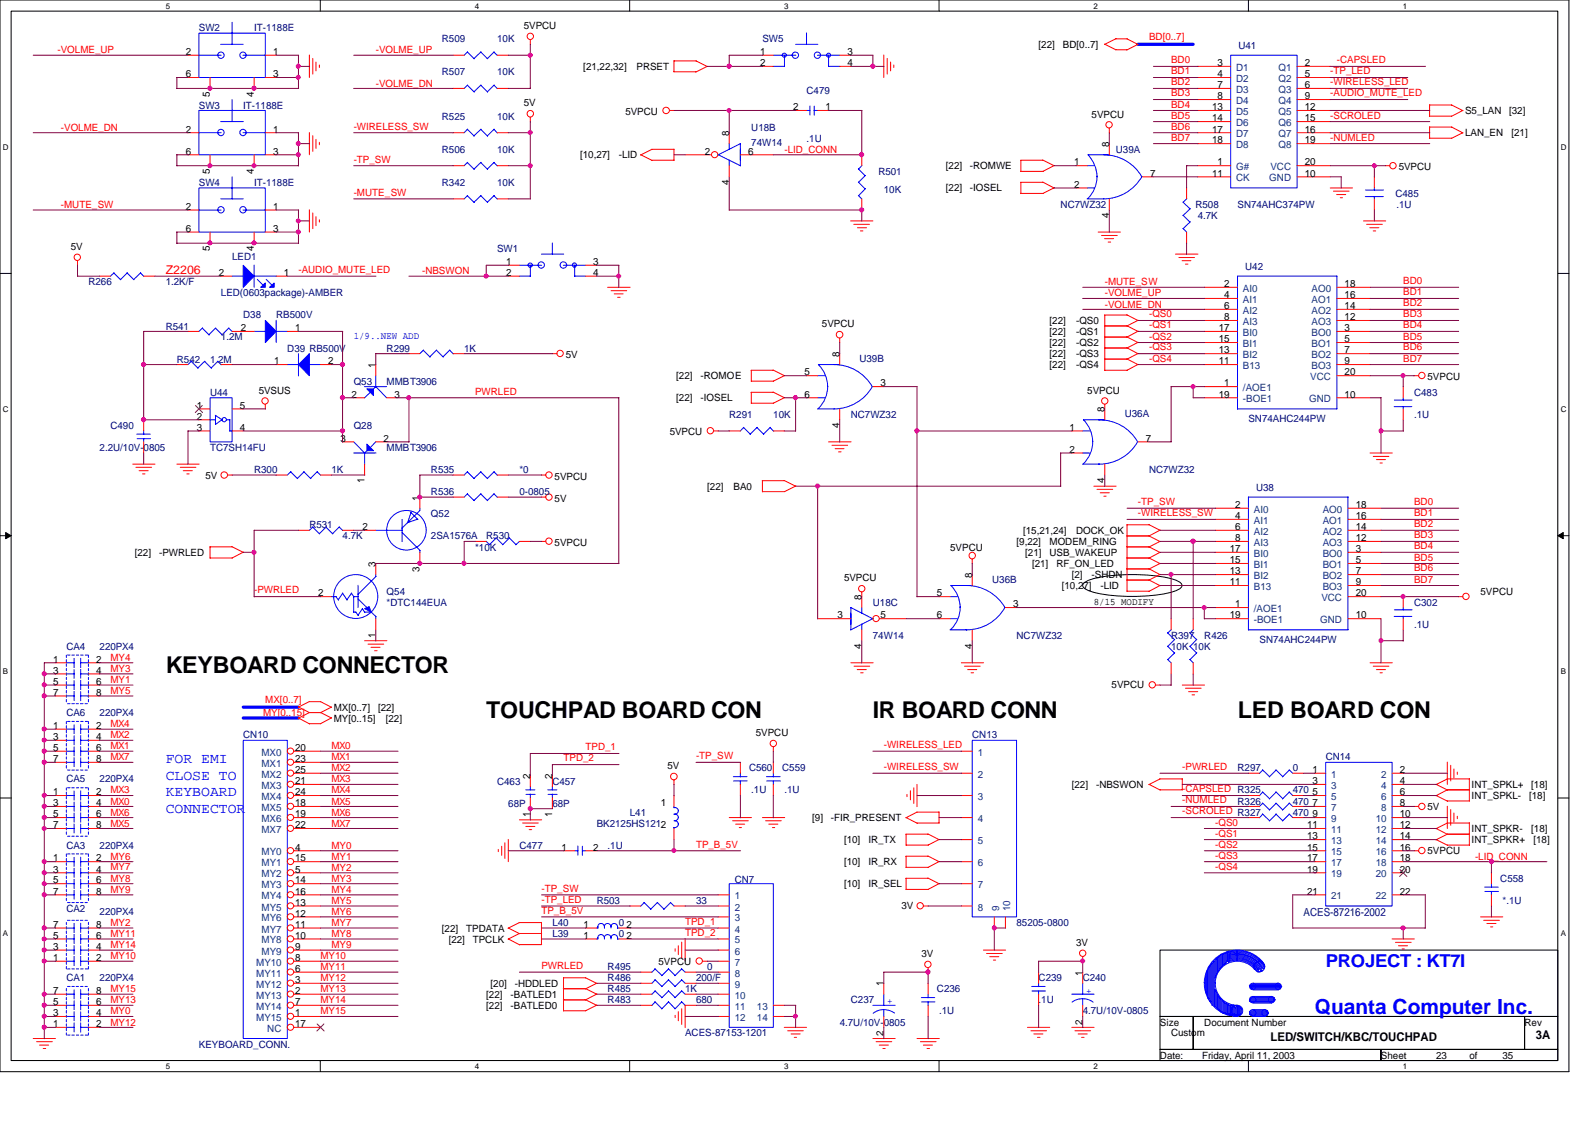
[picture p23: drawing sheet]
<svg xmlns="http://www.w3.org/2000/svg" width="297mm" height="210mm" viewBox="0 0 297 210" stroke-linecap="round" stroke-linejoin="round" font-family="sans-serif">
<defs><g id="words">
<g font-size="4.3">
<text x="30.9" y="125.4">KEYBOARD CONNECTOR</text>
<text x="90.6" y="133.6">TOUCHPAD BOARD CON</text>
<text x="162.6" y="133.6">IR BOARD CONN</text>
<text x="230.5" y="133.6">LED BOARD CON</text>
</g>
<text font-size="3.9" fill="#00f" x="244.9" y="188.8">Quanta Computer Inc.</text>
<text font-size="3.3" fill="#00f" x="246.9" y="180">PROJECT : KT7I</text>
<g font-size="2.7" fill="#00f">
<text x="30.9" y="142.1">FOR EMI</text>
<text x="30.9" y="145.2">CLOSE TO</text>
<text x="30.9" y="148.3">KEYBOARD</text>
<text x="30.9" y="151.5">CONNECTOR</text>
</g>
<text font-size="2.2" fill="#f00" x="30.9" y="51">Z2206</text>
<g font-size="2.2">
<text x="236.6" y="193.8">LED/SWITCH/KBC/TOUCHPAD</text>
<text x="286" y="193.4">3A</text>
</g>
<text font-size="2.1" fill="#000080" x="242.8" y="170.6">ACES-87216-2002</text>
<g font-size="1.9" fill="#000080">
<text x="37" y="5.8">SW2</text>
<text x="47.3" y="5.8">IT-1188E</text>
<text x="82.3" y="7.9">R509</text>
<text x="92.6" y="7.9">10K</text>
<text x="142" y="7.9">SW5</text>
<text x="230.6" y="9.1">U41</text>
<text x="82.3" y="14.1">R507</text>
<text x="92.6" y="14.1">10K</text>
<text x="150.2" y="17.6">C479</text>
<text x="37" y="20.2">SW3</text>
<text x="45.3" y="20.2">IT-1188E</text>
<text x="82.3" y="22.3">R525</text>
<text x="92.6" y="22.3">10K</text>
<text x="82.3" y="28.4">R506</text>
<text x="92.6" y="28.4">10K</text>
<text x="139.9" y="24.3">U18B</text>
<text x="139.9" y="27.2">74W14</text>
<text x="150.2" y="26.4">.1U</text>
<text x="207.8" y="28.4">U39A</text>
<text x="37" y="34.6">SW4</text>
<text x="47.3" y="34.6">IT-1188E</text>
<text x="82.3" y="34.6">R342</text>
<text x="92.6" y="34.6">10K</text>
<text x="163.6" y="32.6">R501</text>
<text x="164.6" y="35.9">10K</text>
<text x="197.5" y="38.7">NC7WZ32</text>
<text x="222.6" y="38.7">R508</text>
<text x="223.1" y="40.8">4.7K</text>
<text x="230.5" y="38.7">SN74AHC374PW</text>
<text x="259.9" y="36.7">C485</text>
<text x="260.1" y="38.7">.1U</text>
<text x="92.6" y="47">SW1</text>
<text x="16.5" y="53.1">R266</text>
<text x="30.9" y="53.1">1.2K/F</text>
<text x="43.2" y="48.4">LED1</text>
<text x="231.9" y="50.2">U42</text>
<text x="41.1" y="55.2">LED(0603package)-AMBER</text>
<text x="45.3" y="59.3">D38</text>
<text x="51.4" y="59.3">RB500V</text>
<text x="30.9" y="61.4">R541</text>
<text x="41.1" y="63.4">1.2M</text>
<text x="53.5" y="65.5">D39 RB500V</text>
<text x="72" y="65.5">R299</text>
<text x="86.4" y="65.5">1K</text>
<text x="32.9" y="67.6">R542</text>
<text x="39.1" y="67.6">1.2M</text>
<text x="65.9" y="71.7">Q53</text>
<text x="72" y="71.7">MMBT3906</text>
<text x="160.1" y="67.4">U39B</text>
<text x="39.1" y="73.7">U44</text>
<text x="135.8" y="77.9">R291</text>
<text x="144" y="77.9">10K</text>
<text x="158.5" y="77.9">NC7WZ32</text>
<text x="209.5" y="77.6">U36A</text>
<text x="263.4" y="73.7">C483</text>
<text x="263.4" y="77.9">.1U</text>
<text x="18.5" y="84">2.2U/10V-0805</text>
<text x="20.6" y="79.9">C490</text>
<text x="39.1" y="84">TC7SH14FU</text>
<text x="65.9" y="79.9">Q28</text>
<text x="72" y="84">MMBT3906</text>
<text x="232.5" y="78.7">SN74AHC244PW</text>
<text x="47.3" y="88.1">R300</text>
<text x="61.7" y="88.1">1K</text>
<text x="80.3" y="88.1">R535</text>
<text x="96.7" y="88.1">*0</text>
<text x="214" y="88.1">NC7WZ32</text>
<text x="80.3" y="92.2">R536</text>
<text x="96.7" y="92.2">0-0805</text>
<text x="233.9" y="91.4">U38</text>
<text x="57.6" y="98.4">R531</text>
<text x="63.8" y="100.5">4.7K</text>
<text x="80.3" y="96.4">Q52</text>
<text x="80.3" y="100.5">2SA1576A</text>
<text x="90.6" y="100.5">R530</text>
<text x="88.5" y="102.5">*10K</text>
<text x="72" y="110.7">Q54</text>
<text x="72" y="112.8">*DTC144EUA</text>
<text x="162.6" y="112.8">U18C</text>
<text x="184.8" y="108.5">U36B</text>
<text x="263.4" y="112.8">C302</text>
<text x="162.6" y="119">74W14</text>
<text x="189.3" y="119">NC7WZ32</text>
<text x="218.1" y="119">R397</text>
<text x="224.3" y="119">R426</text>
<text x="234.6" y="119.8">SN74AHC244PW</text>
<text x="263.4" y="116.9">.1U</text>
<text x="12.4" y="121">CA4</text>
<text x="18.5" y="121">220PX4</text>
<text x="218.1" y="121">10K 10K</text>
<text x="12.4" y="133.4">CA6</text>
<text x="18.5" y="133.4">220PX4</text>
<text x="45.3" y="137.5">CN10</text>
<text x="181.1" y="137.5">CN13</text>
<text x="139.5" y="143.7">C560</text>
<text x="145.7" y="143.7">C559</text>
<text x="230.5" y="143.7">R297</text>
<text x="240.7" y="143.7">0</text>
<text x="246.9" y="141.6">CN14</text>
<text x="12.4" y="145.7">CA5</text>
<text x="18.5" y="145.7">220PX4</text>
<text x="92.6" y="146.1">C463</text>
<text x="102.9" y="146.1">C457</text>
<text x="139.9" y="147.8">.1U</text>
<text x="146.1" y="147.8">.1U</text>
<text x="230.5" y="149.9">R326</text>
<text x="240.7" y="149.9">470</text>
<text x="240.7" y="147.8">470</text>
<text x="94.7" y="150.2">68P</text>
<text x="102.9" y="150.2">68P</text>
<text x="111.1" y="154">BK2125HS1212</text>
<text x="117.3" y="151.9">L41</text>
<text x="240.7" y="151.9">470</text>
<text x="12.4" y="158.1">CA3</text>
<text x="18.5" y="158.1">220PX4</text>
<text x="96.7" y="158.1">C477</text>
<text x="113.2" y="158.1">.1U</text>
<text x="136.8" y="164.5">CN7</text>
<text x="279.4" y="164.3">C558</text>
<text x="12.4" y="169.8">CA2</text>
<text x="18.5" y="170.4">220PX4</text>
<text x="102.9" y="172.5">L40</text>
<text x="111.1" y="168.4">R503</text>
<text x="115.2" y="172.5">0</text>
<text x="129.6" y="168.4">33</text>
<text x="189.3" y="172.5">85205-0800</text>
<text x="279.8" y="168.4">*.1U</text>
<text x="102.9" y="174.5">L39</text>
<text x="115.2" y="174.5">0</text>
<text x="12.4" y="182.8">CA1</text>
<text x="18.5" y="182.8">220PX4</text>
<text x="113.2" y="180.7">R495</text>
<text x="113.2" y="182.8">R486</text>
<text x="113.2" y="184.8">R485</text>
<text x="127.6" y="184.8">1K</text>
<text x="129.6" y="182.8">200/F</text>
<text x="131.7" y="180.7">0</text>
<text x="174.5" y="184.8">C236</text>
<text x="193.4" y="182.8">C239</text>
<text x="201.6" y="182.8">C240</text>
<text x="113.2" y="186.9">R483</text>
<text x="129.6" y="186.9">680</text>
<text x="156.4" y="191">4.7U/10V-0805</text>
<text x="158.5" y="186.9">C237</text>
<text x="174.9" y="188.9">.1U</text>
<text x="193.4" y="186.9">.1U</text>
<text x="201.6" y="188.9">4.7U/10V-0805</text>
<text x="37" y="195.1">KEYBOARD_CONN.</text>
<text x="127.6" y="193">ACES-87153-1201</text>
</g>
<g font-size="1.9">
<text x="97.5" y="5.4">5VPCU</text>
<text x="34.6" y="10.2">2</text>
<text x="50.8" y="10.2">1</text>
<text x="141.6" y="10.2">1</text>
<text x="157.8" y="10.2">3</text>
<text x="193.4" y="8.9">[22]</text>
<text x="198" y="8.9">BD[0..7]</text>
<text x="34.6" y="14.4">6</text>
<text x="50.8" y="14.4">3</text>
<text x="108.6" y="13">[21,22,32]</text>
<text x="118.5" y="13">PRSET</text>
<text x="141.6" y="12.3">2</text>
<text x="157.8" y="12.3">4</text>
<text x="226.7" y="12.3">3</text>
<text x="226.7" y="14.4">4</text>
<text x="226.7" y="16.4">7</text>
<text x="243" y="12.3">2</text>
<text x="243" y="14.4">5</text>
<text x="243" y="16.4">6</text>
<text x="39.1" y="18" transform="rotate(-90 39.1 18)">5</text>
<text x="47.3" y="18" transform="rotate(-90 47.3 18)">4</text>
<text x="97.5" y="19.8">5V</text>
<text x="116.5" y="21.5">5VPCU</text>
<text x="147.7" y="20.5">2</text>
<text x="153.7" y="20.5">1</text>
<text x="203.3" y="21.9">5VPCU</text>
<text x="225.7" y="20.5">13</text>
<text x="225.7" y="22.6">14</text>
<text x="226.7" y="18.5">8</text>
<text x="243" y="18.5">9</text>
<text x="243" y="20.5">12</text>
<text x="243" y="22.6">15</text>
<text x="272.8" y="21.3">S5_LAN</text>
<text x="281" y="21.3">[32]</text>
<text x="34.6" y="24.7">2</text>
<text x="34.6" y="28.8">6</text>
<text x="50.8" y="24.7">1</text>
<text x="50.8" y="28.8">3</text>
<text x="108" y="29.5">[10,27]</text>
<text x="115.2" y="29.5">-LID</text>
<text x="131.3" y="28.8">2</text>
<text x="135.8" y="25.3" transform="rotate(-90 135.8 25.3)">8</text>
<text x="139.3" y="28.8">6</text>
<text x="206.5" y="27.4" transform="rotate(-90 206.5 27.4)">8</text>
<text x="225.7" y="24.7">17</text>
<text x="225.7" y="26.7">18</text>
<text x="243" y="24.7">16</text>
<text x="243" y="26.7">19</text>
<text x="272.8" y="25.4">LAN_EN</text>
<text x="281.5" y="25.4">[21]</text>
<text x="39.1" y="32.4" transform="rotate(-90 39.1 32.4)">5</text>
<text x="47.3" y="32.4" transform="rotate(-90 47.3 32.4)">4</text>
<text x="135.8" y="34.5" transform="rotate(-90 135.8 34.5)">4</text>
<text x="176.1" y="31.5">[22]</text>
<text x="176.1" y="35.6">[22]</text>
<text x="180.6" y="31.5">-ROMWE</text>
<text x="180.6" y="35.6">-IOSEL</text>
<text x="200" y="30.8">1</text>
<text x="200" y="35">2</text>
<text x="214.2" y="32.9">7</text>
<text x="225.7" y="32.9">11</text>
<text x="226.7" y="30.8">1</text>
<text x="243" y="30.8">20</text>
<text x="243" y="32.9">10</text>
<text x="260.5" y="31.7">5VPCU</text>
<text x="34.6" y="39.1">2</text>
<text x="50.8" y="39.1">1</text>
<text x="206.5" y="40.6" transform="rotate(-90 206.5 40.6)">4</text>
<text x="13.2" y="46.6">5V</text>
<text x="34.6" y="43.2">6</text>
<text x="39.1" y="46.8" transform="rotate(-90 39.1 46.8)">5</text>
<text x="47.3" y="46.8" transform="rotate(-90 47.3 46.8)">4</text>
<text x="50.8" y="43.2">3</text>
<text x="40.8" y="51.4">2</text>
<text x="52.9" y="51.4">1</text>
<text x="94.3" y="49.4">1</text>
<text x="94.3" y="51.4">2</text>
<text x="110.5" y="49.4">3</text>
<text x="110.5" y="51.4">4</text>
<text x="228" y="53.5">2</text>
<text x="250.4" y="53.5">18</text>
<text x="228" y="55.5">4</text>
<text x="228" y="57.6">6</text>
<text x="228" y="59.6">8</text>
<text x="250.4" y="55.5">16</text>
<text x="250.4" y="57.6">14</text>
<text x="250.4" y="59.6">12</text>
<text x="44.9" y="61.7">2</text>
<text x="54.9" y="61.7">1</text>
<text x="153.1" y="61">5VPCU</text>
<text x="195.5" y="62.4">[22]</text>
<text x="195.5" y="60.4">[22]</text>
<text x="195.5" y="64.5">[22]</text>
<text x="200.4" y="62.4">-QS1</text>
<text x="200.4" y="60.4">-QS0</text>
<text x="200.4" y="64.5">-QS2</text>
<text x="227" y="61.7">17</text>
<text x="227" y="63.8">15</text>
<text x="227" y="65.8">13</text>
<text x="250.4" y="61.7">3</text>
<text x="250.4" y="63.8">5</text>
<text x="250.4" y="65.8">7</text>
<text x="51.1" y="67.9">1</text>
<text x="61.1" y="67.9">2</text>
<text x="69.9" y="68.5" transform="rotate(-90 69.9 68.5)">1</text>
<text x="105.4" y="66.7">5V</text>
<text x="125.9" y="70.7">[22]</text>
<text x="130.5" y="70.7">-ROMOE</text>
<text x="149.8" y="69.9">5</text>
<text x="156.3" y="66.5" transform="rotate(-90 156.3 66.5)">8</text>
<text x="164" y="72">3</text>
<text x="195.5" y="68.6">[22]</text>
<text x="195.5" y="66.5">[22]</text>
<text x="200.4" y="68.6">-QS4</text>
<text x="200.4" y="66.5">-QS3</text>
<text x="227" y="67.9">11</text>
<text x="228" y="72">1</text>
<text x="250.4" y="67.9">9</text>
<text x="250.4" y="69.9">20</text>
<text x="265.9" y="70.8">5VPCU</text>
<text x="36.7" y="76.1">1</text>
<text x="44.7" y="76.1">5</text>
<text x="48.2" y="73.3">5VSUS</text>
<text x="65.4" y="74">2</text>
<text x="73.4" y="74">3</text>
<text x="125.9" y="74.8">[22]</text>
<text x="130.5" y="74.8">-IOSEL</text>
<text x="149.8" y="74">6</text>
<text x="202.5" y="73.3">5VPCU</text>
<text x="205.7" y="76.8" transform="rotate(-90 205.7 76.8)">8</text>
<text x="227" y="74">19</text>
<text x="250.4" y="74">10</text>
<text x="36.7" y="78.1">2</text>
<text x="36.7" y="80.2">3</text>
<text x="44.7" y="80.2">4</text>
<text x="63.4" y="82.3">3</text>
<text x="71.4" y="82.3">2</text>
<text x="124.7" y="80.9">5VPCU</text>
<text x="156.3" y="79.8" transform="rotate(-90 156.3 79.8)">4</text>
<text x="199.2" y="80.2">1</text>
<text x="213.4" y="82.3">7</text>
<text x="38.3" y="89.2">5V</text>
<text x="103.3" y="89.4">5VPCU</text>
<text x="199.2" y="84.3">2</text>
<text x="67.9" y="90" transform="rotate(-90 67.9 90)">1</text>
<text x="78.1" y="93.2" transform="rotate(-90 78.1 93.2)">1</text>
<text x="103.3" y="93.5">5V</text>
<text x="131.7" y="91.2">[22]</text>
<text x="136.6" y="91.2">BA0</text>
<text x="205.7" y="90" transform="rotate(-90 205.7 90)">4</text>
<text x="230" y="94.6">2</text>
<text x="252.5" y="94.6">18</text>
<text x="67.5" y="98.7">2</text>
<text x="103.3" y="101.7">5VPCU</text>
<text x="189.3" y="101.5">[9,22]</text>
<text x="190.5" y="99.4">[15,21,24]</text>
<text x="195.5" y="101.5">MODEM_RING</text>
<text x="200.4" y="99.4">DOCK_OK</text>
<text x="230" y="96.7">4</text>
<text x="230" y="98.7">6</text>
<text x="230" y="100.8">8</text>
<text x="252.5" y="96.7">16</text>
<text x="252.5" y="98.7">14</text>
<text x="252.5" y="100.8">12</text>
<text x="25.1" y="103.5">[22]</text>
<text x="29.6" y="103.5">-PWRLED</text>
<text x="69.9" y="105.6" transform="rotate(-90 69.9 105.6)">3</text>
<text x="78.1" y="106.5" transform="rotate(-90 78.1 106.5)">3</text>
<text x="177" y="102.5">5VPCU</text>
<text x="181" y="107.6" transform="rotate(-90 181 107.6)">8</text>
<text x="190.9" y="103.5">[21]</text>
<text x="192.2" y="105.6">[21]</text>
<text x="195.5" y="103.5">USB_WAKEUP</text>
<text x="196.7" y="105.6">RF_ON_LED</text>
<text x="199.6" y="107.7">[2]</text>
<text x="203.3" y="107.7">-SHDN</text>
<text x="229" y="102.8">17</text>
<text x="229" y="104.9">15</text>
<text x="229" y="107">13</text>
<text x="252.5" y="102.8">3</text>
<text x="252.5" y="104.9">5</text>
<text x="252.5" y="107">7</text>
<text x="59.3" y="111.1">2</text>
<text x="157.2" y="108.3">5VPCU</text>
<text x="160.4" y="111.7" transform="rotate(-90 160.4 111.7)">8</text>
<text x="174.5" y="111.1">5</text>
<text x="188.7" y="113.1">3</text>
<text x="197.7" y="109.7">[10,27]</text>
<text x="203.7" y="112.6">8/15 MODIFY</text>
<text x="204.9" y="109.7">-LID</text>
<text x="229" y="109">11</text>
<text x="230" y="113.1">1</text>
<text x="252.5" y="109">9</text>
<text x="252.5" y="111.1">20</text>
<text x="275.7" y="110.7">5VPCU</text>
<text x="69.9" y="118.8" transform="rotate(-90 69.9 118.8)">1</text>
<text x="156" y="115.2">3</text>
<text x="164" y="115.2">5</text>
<text x="174.5" y="115.2">6</text>
<text x="229" y="115.2">19</text>
<text x="252.5" y="115.2">10</text>
<text x="9.9" y="123.4">1</text>
<text x="9.9" y="125.5">3</text>
<text x="17.9" y="123.4">2</text>
<text x="17.9" y="125.5">4</text>
<text x="160.4" y="120.9" transform="rotate(-90 160.4 120.9)">4</text>
<text x="181" y="120.9" transform="rotate(-90 181 120.9)">4</text>
<text x="9.9" y="127.6">5</text>
<text x="9.9" y="129.6">7</text>
<text x="17.9" y="127.6">6</text>
<text x="17.9" y="129.6">8</text>
<text x="207" y="128.2">5VPCU</text>
<text x="9.9" y="135.8">1</text>
<text x="9.9" y="137.8">3</text>
<text x="17.9" y="135.8">2</text>
<text x="17.9" y="137.8">4</text>
<text x="62.1" y="134.4">MY[0..15]</text>
<text x="62.1" y="132.4">MX[0..7]</text>
<text x="70.4" y="132.4">[22]</text>
<text x="71.8" y="134.4">[22]</text>
<text x="140.8" y="137.1">5VPCU</text>
<text x="9.9" y="139.9">5</text>
<text x="9.9" y="141.9">7</text>
<text x="17.9" y="139.9">6</text>
<text x="17.9" y="141.9">8</text>
<text x="54.9" y="139.9">20</text>
<text x="54.9" y="141.9">23</text>
<text x="54.9" y="144">25</text>
<text x="124.3" y="143.3">5V</text>
<text x="244.4" y="144">1</text>
<text x="260.7" y="144">2</text>
<text x="9.9" y="148.1">1</text>
<text x="17.9" y="148.1">2</text>
<text x="54.9" y="146">21</text>
<text x="54.9" y="148.1">24</text>
<text x="98.7" y="145.1" transform="rotate(-90 98.7 145.1)">2</text>
<text x="102.8" y="145.1" transform="rotate(-90 102.8 145.1)">2</text>
<text x="199.6" y="146.8">[22]</text>
<text x="204.1" y="146.8">-NBSWON</text>
<text x="244.4" y="146">3</text>
<text x="244.4" y="148.1">5</text>
<text x="260.7" y="146">4</text>
<text x="260.7" y="148.1">6</text>
<text x="274.1" y="146.8">INT_SPKL+</text>
<text x="274.1" y="148.8">INT_SPKL-</text>
<text x="284.8" y="148.8">[18]</text>
<text x="285.2" y="146.8">[18]</text>
<text x="9.9" y="150.2">3</text>
<text x="9.9" y="152.2">5</text>
<text x="9.9" y="154.3">7</text>
<text x="17.9" y="150.2">4</text>
<text x="17.9" y="152.2">6</text>
<text x="17.9" y="154.3">8</text>
<text x="54.9" y="150.2">18</text>
<text x="54.9" y="152.2">19</text>
<text x="54.9" y="154.3">22</text>
<text x="98.7" y="152.1" transform="rotate(-90 98.7 152.1)">1</text>
<text x="102.8" y="152.1" transform="rotate(-90 102.8 152.1)">1</text>
<text x="123.1" y="150.2">1</text>
<text x="151.3" y="153">[9]</text>
<text x="154.7" y="153">-FIR_PRESENT</text>
<text x="243.4" y="154.3">11</text>
<text x="244.4" y="150.2">7</text>
<text x="244.4" y="152.2">9</text>
<text x="260.7" y="150.2">8</text>
<text x="260.7" y="152.2">10</text>
<text x="260.7" y="154.3">12</text>
<text x="265.9" y="150.9">5V</text>
<text x="274.1" y="155">INT_SPKR-</text>
<text x="285.2" y="155">[18]</text>
<text x="9.9" y="160.4">1</text>
<text x="17.9" y="160.4">2</text>
<text x="54.9" y="158.4">4</text>
<text x="54.9" y="160.4">15</text>
<text x="104.6" y="158.4">1</text>
<text x="110.5" y="158.4">2</text>
<text x="157.2" y="157.1">[10]</text>
<text x="157.2" y="161.2">[10]</text>
<text x="161.7" y="157.1">IR_TX</text>
<text x="161.7" y="161.2">IR_RX</text>
<text x="243.4" y="156.3">13</text>
<text x="243.4" y="158.4">15</text>
<text x="243.4" y="160.4">17</text>
<text x="260.7" y="156.3">14</text>
<text x="260.7" y="158.4">16</text>
<text x="260.7" y="160.4">18</text>
<text x="265.9" y="159.1">5VPCU</text>
<text x="274.1" y="157.1">INT_SPKR+</text>
<text x="285.6" y="157.1">[18]</text>
<text x="9.9" y="162.5">3</text>
<text x="9.9" y="164.5">5</text>
<text x="9.9" y="166.6">7</text>
<text x="17.9" y="162.5">4</text>
<text x="17.9" y="164.5">6</text>
<text x="17.9" y="166.6">8</text>
<text x="54.9" y="162.5">5</text>
<text x="54.9" y="164.5">14</text>
<text x="54.9" y="166.6">16</text>
<text x="157.2" y="165.3">[10]</text>
<text x="161.7" y="165.3">IR_SEL</text>
<text x="243.4" y="162.5">19</text>
<text x="243.4" y="166.6">21</text>
<text x="260.7" y="162.5">20</text>
<text x="260.7" y="166.6">22</text>
<text x="9.9" y="172.8">7</text>
<text x="17.9" y="172.8">8</text>
<text x="54.9" y="172.8">11</text>
<text x="54.9" y="170.7">12</text>
<text x="54.9" y="168.7">13</text>
<text x="82.3" y="173.5">[22]</text>
<text x="86.8" y="173.5">TPDATA</text>
<text x="108.7" y="172.8">1</text>
<text x="116.7" y="172.8">2</text>
<text x="167.9" y="169.4">3V</text>
<text x="9.9" y="179">1</text>
<text x="9.9" y="176.9">3</text>
<text x="9.9" y="174.8">5</text>
<text x="17.9" y="179">2</text>
<text x="17.9" y="176.9">4</text>
<text x="17.9" y="174.8">6</text>
<text x="54.9" y="179">8</text>
<text x="54.9" y="176.9">9</text>
<text x="54.9" y="174.8">10</text>
<text x="83.6" y="175.6">[22]</text>
<text x="88.1" y="175.6">TPCLK</text>
<text x="108.7" y="174.8">1</text>
<text x="116.7" y="174.8">2</text>
<text x="122.6" y="179.7">5VPCU</text>
<text x="171.6" y="178.2">3V</text>
<text x="200.4" y="176.2">3V</text>
<text x="9.9" y="185.1">7</text>
<text x="17.9" y="185.1">8</text>
<text x="54.9" y="185.1">2</text>
<text x="54.9" y="183.1">3</text>
<text x="54.9" y="181">6</text>
<text x="90.6" y="185.8">[22]</text>
<text x="91.4" y="183.8">[20]</text>
<text x="95.1" y="185.8">-BATLED1</text>
<text x="95.9" y="183.8">-HDDLED</text>
<text x="164.5" y="183.7" transform="rotate(-90 164.5 183.7)">1</text>
<text x="201.6" y="181.7" transform="rotate(-90 201.6 181.7)">1</text>
<text x="9.9" y="191.3">1</text>
<text x="9.9" y="189.3">3</text>
<text x="9.9" y="187.2">5</text>
<text x="17.9" y="191.3">2</text>
<text x="17.9" y="189.3">4</text>
<text x="17.9" y="187.2">6</text>
<text x="54.9" y="189.3">1</text>
<text x="54.9" y="187.2">7</text>
<text x="54.9" y="191.3">17</text>
<text x="90.6" y="187.9">[22]</text>
<text x="95.1" y="187.9">-BATLED0</text>
<text x="201.6" y="190.8" transform="rotate(-90 201.6 190.8)">2</text>
<text x="216" y="191">Size</text>
<text x="224.3" y="191">Document Number</text>
<text x="283.9" y="191">Rev</text>
<text x="164.5" y="192.9" transform="rotate(-90 164.5 192.9)">2</text>
<text x="216" y="197.1">Date:</text>
<text x="218.1" y="193">Custom</text>
<text x="223.9" y="197.1">Friday, April 11, 2003</text>
<text x="257.2" y="197.1">Sheet</text>
<text x="267.5" y="197.1">23</text>
<text x="273.6" y="197.1">of</text>
<text x="279.8" y="197.1">35</text>
</g>
<g font-size="1.9" fill="#f00">
<text x="10.7" y="9.9">-VOLME_UP</text>
<text x="70" y="9.9">-VOLME_UP</text>
<text x="214" y="7.5">BD[0..7]</text>
<text x="218.1" y="11.8">BD0</text>
<text x="249" y="11.8">-CAPSLED</text>
<text x="70" y="16.1">-VOLME_DN</text>
<text x="218.1" y="15.9">BD2</text>
<text x="218.1" y="17.9">BD3</text>
<text x="218.1" y="13.8">BD1</text>
<text x="247.7" y="17.9">-AUDIO_MUTE_LED</text>
<text x="247.7" y="13.8">-TP_LED</text>
<text x="247.7" y="15.9">-WIRELESS_LED</text>
<text x="218.1" y="22.1">BD5</text>
<text x="218.1" y="20">BD4</text>
<text x="247.7" y="22.1">-SCROLED</text>
<text x="11.3" y="24.3">-VOLME_DN</text>
<text x="65.9" y="24.1">-WIRELESS_SW</text>
<text x="146.1" y="28.4">-LID_CONN</text>
<text x="218.1" y="24.1">BD6</text>
<text x="218.1" y="26.2">BD7</text>
<text x="247.7" y="26.2">-NUMLED</text>
<text x="65.9" y="30.3">-TP_SW</text>
<text x="11.3" y="38.7">-MUTE_SW</text>
<text x="65.9" y="36.5">-MUTE_SW</text>
<text x="55.6" y="50.9">-AUDIO_MUTE_LED</text>
<text x="78.6" y="51.1">-NBSWON</text>
<text x="205.7" y="53.1">-MUTE_SW</text>
<text x="261.3" y="53">BD0</text>
<text x="205.7" y="55.2">-VOLME_UP</text>
<text x="205.7" y="57.3">-VOLME_DN</text>
<text x="214" y="59.1">-QS0</text>
<text x="261.3" y="57.1">BD2</text>
<text x="261.3" y="55">BD1</text>
<text x="261.3" y="59.1">BD3</text>
<text x="214" y="61.2">-QS1</text>
<text x="214" y="63.2">-QS2</text>
<text x="214" y="65.3">-QS3</text>
<text x="261.3" y="65.3">BD6</text>
<text x="261.3" y="63.2">BD5</text>
<text x="261.3" y="61.2">BD4</text>
<text x="214" y="67.4">-QS4</text>
<text x="261.3" y="67.4">BD7</text>
<text x="88.5" y="73.5">PWRLED</text>
<text x="211.9" y="94.1">-TP_SW</text>
<text x="263.4" y="94.1">BD0</text>
<text x="211.9" y="96.1">-WIRELESS_SW</text>
<text x="263.4" y="98.2">BD2</text>
<text x="263.4" y="100.2">BD3</text>
<text x="263.4" y="96.1">BD1</text>
<text x="263.4" y="104.4">BD5</text>
<text x="263.4" y="106.4">BD6</text>
<text x="263.4" y="102.3">BD4</text>
<text x="47.3" y="110.5">-PWRLED</text>
<text x="263.4" y="108.5">BD7</text>
<text x="20.6" y="125.1">MY3</text>
<text x="20.6" y="123.1">MY4</text>
<text x="20.6" y="127.2">MY1</text>
<text x="20.6" y="129.3">MY5</text>
<text x="49.4" y="130.9">MX[0..7]</text>
<text x="20.6" y="137.5">MX2</text>
<text x="20.6" y="135.4">MX4</text>
<text x="49" y="133.4">MY[0..15]</text>
<text x="20.6" y="139.6">MX1</text>
<text x="20.6" y="141.6">MX7</text>
<text x="61.7" y="141.6">MX1</text>
<text x="61.7" y="139.6">MX0</text>
<text x="61.7" y="143.7">MX2</text>
<text x="104.9" y="141.8">TPD_2</text>
<text x="109.1" y="139.7">TPD_1</text>
<text x="129.6" y="141.4">-TP_SW</text>
<text x="164.6" y="139.4">-WIRELESS_LED</text>
<text x="164.6" y="143.5">-WIRELESS_SW</text>
<text x="220.2" y="143.5">-PWRLED</text>
<text x="20.6" y="149.9">MX0</text>
<text x="20.6" y="147.8">MX3</text>
<text x="61.7" y="145.7">MX3</text>
<text x="61.7" y="147.8">MX4</text>
<text x="61.7" y="149.9">MX5</text>
<text x="220.2" y="149.6">-NUMLED</text>
<text x="220.2" y="147.6">-CAPSLED R325</text>
<text x="20.6" y="151.9">MX6</text>
<text x="20.6" y="154">MX5</text>
<text x="61.7" y="151.9">MX6</text>
<text x="61.7" y="154">MX7</text>
<text x="220.2" y="151.7">-SCROLED R327</text>
<text x="226.3" y="155.8">-QS1</text>
<text x="226.3" y="153.8">-QS0</text>
<text x="20.6" y="160.1">MY6</text>
<text x="20.6" y="162">MY7</text>
<text x="61.7" y="160.1">MY1</text>
<text x="61.7" y="158.1">MY0</text>
<text x="129.6" y="157.9">TP_B_5V</text>
<text x="226.3" y="162">-QS4</text>
<text x="226.3" y="157.9">-QS2</text>
<text x="226.3" y="159.9">-QS3</text>
<text x="274.7" y="160.1">-LID_CONN</text>
<text x="20.6" y="164.3">MY8</text>
<text x="20.6" y="166.3">MY9</text>
<text x="61.7" y="166.3">MY4</text>
<text x="61.7" y="164.3">MY3</text>
<text x="61.7" y="162.2">MY2</text>
<text x="100.8" y="166.1">-TP_SW</text>
<text x="20.6" y="172.5">MY2</text>
<text x="61.7" y="168.4">MY5</text>
<text x="61.7" y="170.4">MY6</text>
<text x="61.7" y="172.5">MY7</text>
<text x="100.8" y="170.2">TP_B_5V</text>
<text x="100.8" y="168.1">-TP_LED</text>
<text x="127.6" y="172.3">TPD_1</text>
<text x="20.6" y="176.6">MY14</text>
<text x="20.6" y="174.5">MY11</text>
<text x="20.6" y="178.6">MY10</text>
<text x="59.7" y="178.6">MY10</text>
<text x="61.7" y="174.5">MY8</text>
<text x="61.7" y="176.6">MY9</text>
<text x="127.6" y="174.3">TPD_2</text>
<text x="20.6" y="184.8">MY15</text>
<text x="59.7" y="180.7">MY11</text>
<text x="59.7" y="184.8">MY13</text>
<text x="59.7" y="182.8">MY12</text>
<text x="100.8" y="180.5">PWRLED</text>
<text x="20.6" y="191">MY12</text>
<text x="20.6" y="186.9">MY13</text>
<text x="20.6" y="188.9">MY0</text>
<text x="59.7" y="188.9">MY15</text>
<text x="59.7" y="186.9">MY14</text>
</g>
<g font-size="1.9" fill="#004080">
<text x="230.2" y="13.2">D1</text>
<text x="230.2" y="15.3">D2</text>
<text x="230.2" y="17.3">D3</text>
<text x="238.1" y="13.2">Q1</text>
<text x="238.1" y="15.3">Q2</text>
<text x="238.1" y="17.3">Q3</text>
<text x="230.2" y="19.4">D4</text>
<text x="230.2" y="21.4">D5</text>
<text x="230.2" y="23.5">D6</text>
<text x="238.1" y="19.4">Q4</text>
<text x="238.1" y="21.4">Q5</text>
<text x="238.1" y="23.5">Q6</text>
<text x="230.2" y="27.6">D8</text>
<text x="230.2" y="25.6">D7</text>
<text x="238.1" y="27.6">Q8</text>
<text x="238.1" y="25.6">Q7</text>
<text x="230.2" y="31.7">G#</text>
<text x="230.2" y="33.8">CK</text>
<text x="236.4" y="33.8">GND</text>
<text x="236.6" y="31.7">VCC</text>
<text x="231.5" y="54.4">AI0</text>
<text x="231.5" y="56.4">AI1</text>
<text x="231.5" y="58.5">AI2</text>
<text x="244.3" y="54.4">AO0</text>
<text x="244.3" y="56.4">AO1</text>
<text x="244.3" y="58.5">AO2</text>
<text x="231.5" y="60.5">AI3</text>
<text x="231.5" y="62.6">BI0</text>
<text x="231.5" y="64.6">BI1</text>
<text x="244.3" y="60.5">AO3</text>
<text x="244.3" y="62.6">BO0</text>
<text x="244.3" y="64.6">BO1</text>
<text x="231.5" y="66.7">BI2</text>
<text x="231.5" y="68.7">B13</text>
<text x="244" y="70.8">VCC</text>
<text x="244.3" y="66.7">BO2</text>
<text x="244.3" y="68.7">BO3</text>
<text x="231.5" y="72.9">/AOE1</text>
<text x="231.5" y="74.9">-BOE1</text>
<text x="243.8" y="74.9">GND</text>
<text x="233.5" y="95.5">AI0</text>
<text x="246.3" y="95.5">AO0</text>
<text x="233.5" y="97.6">AI1</text>
<text x="233.5" y="99.6">AI2</text>
<text x="233.5" y="101.7">AI3</text>
<text x="246.3" y="97.6">AO1</text>
<text x="246.3" y="99.6">AO2</text>
<text x="246.3" y="101.7">AO3</text>
<text x="233.5" y="103.7">BI0</text>
<text x="233.5" y="105.8">BI1</text>
<text x="233.5" y="107.9">BI2</text>
<text x="246.3" y="103.7">BO0</text>
<text x="246.3" y="105.8">BO1</text>
<text x="246.3" y="107.9">BO2</text>
<text x="233.5" y="109.9">B13</text>
<text x="246.1" y="112">VCC</text>
<text x="246.3" y="109.9">BO3</text>
<text x="233.5" y="114">/AOE1</text>
<text x="233.5" y="116.1">-BOE1</text>
<text x="245.9" y="116.1">GND</text>
<text x="48.7" y="140.8">MX0</text>
<text x="48.7" y="142.8">MX1</text>
<text x="182.1" y="140.8">1</text>
<text x="48.7" y="146.9">MX3</text>
<text x="48.7" y="149">MX4</text>
<text x="48.7" y="144.9">MX2</text>
<text x="182.1" y="144.9">2</text>
<text x="182.1" y="149">3</text>
<text x="247.9" y="144.9">1</text>
<text x="247.9" y="146.9">3</text>
<text x="247.9" y="149">5</text>
<text x="257.2" y="144.9">2</text>
<text x="257.2" y="146.9">4</text>
<text x="257.2" y="149">6</text>
<text x="48.7" y="151">MX5</text>
<text x="48.7" y="153.1">MX6</text>
<text x="48.7" y="155.2">MX7</text>
<text x="182.1" y="153.1">4</text>
<text x="247.9" y="151">7</text>
<text x="247.9" y="153.1">9</text>
<text x="247.9" y="155.2">11</text>
<text x="256.2" y="153.1">10</text>
<text x="256.2" y="155.2">12</text>
<text x="257.2" y="151">8</text>
<text x="48.7" y="159.3">MY0</text>
<text x="48.7" y="161.3">MY1</text>
<text x="182.1" y="157.2">5</text>
<text x="182.1" y="161.3">6</text>
<text x="247.9" y="157.2">13</text>
<text x="247.9" y="159.3">15</text>
<text x="247.9" y="161.3">17</text>
<text x="256.2" y="161.3">18</text>
<text x="256.2" y="157.2">14</text>
<text x="256.2" y="159.3">16</text>
<text x="48.7" y="163.4">MY2</text>
<text x="48.7" y="165.4">MY3</text>
<text x="48.7" y="167.5">MY4</text>
<text x="136.8" y="167.5">1</text>
<text x="182.1" y="165.4">7</text>
<text x="247.9" y="163.4">19</text>
<text x="247.9" y="167.5">21</text>
<text x="256.2" y="163.4">20</text>
<text x="256.2" y="167.5">22</text>
<text x="48.7" y="173.7">MY7</text>
<text x="48.7" y="171.6">MY6</text>
<text x="48.7" y="169.6">MY5</text>
<text x="136.8" y="169.6">2</text>
<text x="136.8" y="171.6">3</text>
<text x="136.8" y="173.7">4</text>
<text x="182.1" y="169.6">8</text>
<text x="186.1" y="169.8" transform="rotate(-90 186.1 169.8)">9</text>
<text x="188.1" y="169.8" transform="rotate(-90 188.1 169.8)">10</text>
<text x="47.7" y="179.9">MY10</text>
<text x="48.7" y="177.8">MY9</text>
<text x="48.7" y="175.7">MY8</text>
<text x="136.8" y="175.7">5</text>
<text x="136.8" y="177.8">6</text>
<text x="136.8" y="179.9">7</text>
<text x="47.7" y="184">MY12</text>
<text x="47.7" y="181.9">MY11</text>
<text x="136.8" y="181.9">8</text>
<text x="136.8" y="184">9</text>
<text x="47.7" y="190.2">MY15</text>
<text x="47.7" y="186">MY13</text>
<text x="47.7" y="188.1">MY14</text>
<text x="136.8" y="186">10</text>
<text x="136.8" y="188.1">11</text>
<text x="136.8" y="190.2">12</text>
<text x="141" y="188.1">13</text>
<text x="141" y="190.2">14</text>
<text x="49.8" y="192.2">NC</text>
</g>
<g font-size="1.9" fill="#00f">
<text x="65.9" y="63.2">1/9..NEW ADD</text>
<text x="202.3" y="185">+</text>
<text x="165.2" y="187.1">+</text>
</g>
<g font-size="1.5">
<text x="30.9" y="1.6">5</text>
<text x="88.4" y="1.6">4</text>
<text x="146" y="1.6">3</text>
<text x="203.7" y="1.6">2</text>
<text x="261.3" y="1.6">1</text>
<text x=".6" y="27.9">D</text>
<text x="290.7" y="27.9">D</text>
<text x=".6" y="76.7">C</text>
<text x="290.7" y="76.7">C</text>
<text x=".6" y="125.6">B</text>
<text x="290.7" y="125.6">B</text>
<text x=".6" y="174.4">A</text>
<text x="290.7" y="174.4">A</text>
<text x="30.9" y="199.1">5</text>
<text x="88.4" y="199.1">4</text>
<text x="146" y="199.1">3</text>
<text x="203.7" y="199.1">2</text>
<text x="261.3" y="199.1">1</text>
</g>
</g></defs>
<path d="M0 0h292.2v199.6h-292.2zM2.1 2.1h288v195.4h-288z" fill="none" stroke="#000" stroke-width=".19"/>
<g fill="#fff">
<path d="M30.9 .3h.8v1.6h-.8z"/>
<path d="M30.9 197.8h.8v1.6h-.8z"/>
</g>
<path d="M59.6 0v2.1M59.6 197.5v2.1" fill="none" stroke="#000" stroke-width=".19"/>
<g fill="#fff">
<path d="M88.4 .3h.8v1.6h-.8z"/>
<path d="M88.4 197.8h.8v1.6h-.8z"/>
</g>
<path d="M117.3 0v2.1M117.3 197.5v2.1" fill="none" stroke="#000" stroke-width=".19"/>
<g fill="#fff">
<path d="M146 .3h.9v1.6h-.9z"/>
<path d="M146 197.8h.9v1.6h-.9z"/>
</g>
<path d="M174.9 0v2.1M174.9 197.5v2.1" fill="none" stroke="#000" stroke-width=".19"/>
<g fill="#fff">
<path d="M203.7 .3h.8v1.6h-.8z"/>
<path d="M203.7 197.8h.8v1.6h-.8z"/>
</g>
<path d="M232.5 0v2.1M232.5 197.5v2.1" fill="none" stroke="#000" stroke-width=".19"/>
<g fill="#fff">
<path d="M261.3 .3h.8v1.6h-.8z"/>
<path d="M261.3 197.8h.8v1.6h-.8z"/>
<path d="M.6 26.5h1v1.7h-1z"/>
<path d="M290.7 26.5h1v1.7h-1z"/>
<path d="M.6 75.4h1v1.6h-1z"/>
<path d="M290.7 75.4h1v1.6h-1z"/>
</g>
<path d="M0 50.9h2.1M290.1 50.9h2.1" fill="none" stroke="#000" stroke-width=".19"/>
<g fill="#fff">
<path d="M.6 124.2h.9v1.7h-.9z"/>
<path d="M290.7 124.2h.9v1.7h-.9z"/>
</g>
<path d="M0 99.8h2.1M290.1 99.8h2.1" fill="none" stroke="#000" stroke-width=".19"/>
<path d="M1.1 99.2l1 .6-1 .5zM290.1 99.8l1-.6v1.1z" fill="#000" stroke="#000" stroke-width=".19"/>
<g fill="#fff">
<path d="M.6 173.1h.9v1.6h-.9z"/>
<path d="M290.7 173.1h.9v1.6h-.9z"/>
</g>
<path d="M201.8 108.7a8.6 8.6 0 0 1 4.8-1.5 31.4 31.4 0 0 1 12.5 .9l.9 .6 .1 .4a2.12 2.12 0 0 1-1.8 1.1 33.6 33.6 0 0 1-14.9 0 2.11 2.11 0 0 1-1.8-1.1zM0 148.6h2.1M290.1 148.6h2.1M216 177h74.1v12.3h-74.1zM216 189.3h6.2v6.2h-6.2zM216 195.5h41.2v2h-41.2zM222.2 189.3h61.7v6.2h-61.7zM257.2 195.5h32.9v2h-32.9zM283.9 189.3h6.2v6.2h-6.2z" fill="none" stroke="#000" stroke-width=".19"/>
<g fill="none" stroke="#f00" stroke-width=".19">
<path d="M35 14.4h2M35 10.3h2M39.1 14.4v2.1M47.3 14.4v2.1M49.4 14.4h2M49.4 10.3h2M57.6 10.2v4.2M58.3 10.9v2.9M58.8 11.6v1.6M59.5 12.1v.5M84.4 16.5h2M84.4 10.3h2"/>
<path d="M92.6 16.5h2.1M92.6 10.3h2.1M98.8 7.4v.9M125.5 13.4h4.1M125.5 11.3v2.1M125.5 11.3h4.2M129.6 11.3l2.1 1.1M131.7 12.4l-2.1 1M142 12.4h2M142 10.3h2M156.4 12.4h2.1M156.4 10.3h2.1"/>
<path d="M164.6 10.2v4.2M165.2 10.9v2.9M165.9 11.6v1.6M166.5 12.1v.5M205.7 8.2l2.1 1.1M207.8 9.3h2.1M209.9 7.2l2.1 1.1M209.9 7.2h-2l-2.2 1.1M211.9 8.3l-2.1 1M223.1 12.4h6.1M223.1 14.4h6.1M223.1 16.5h6.1"/>
<path d="M223.1 18.5h6.1M241.6 12.4h6.1M241.6 14.4h6.1M241.6 16.5h6.1M241.6 18.5h6.1M266.2 19.5v2.1M266.2 19.6h4.2l2.1 1M35 24.7h2M35 28.8h2M35 39.1h2M39.1 28.8v2.1M47.3 28.8v2.1"/>
<path d="M49.4 24.7h2M49.4 28.8h2M49.4 39.1h2M57.6 24.7v4.1M57.6 39.1v4.1M58.3 25.3v2.9M58.3 39.7v2.9M58.8 25.9v1.7M59.5 26.5v.5M84.4 30.9h2M84.4 24.7h2M84.4 37h2"/>
<path d="M92.6 30.9h2.1M92.6 24.7h2.1M92.6 37h2.1M98.8 21.8v.9M119.3 28.8l2.2 1.1M121.4 27.8h4.1M121.4 27.8l-2.1 1.1M121.4 29.8h4.2M124.7 20.6h.9M125.5 27.8v2M127.6 28.8h4.9M135.8 24.7v2.1"/>
<path d="M135.8 30.9v2M137.9 28.8h6.1M148.2 20.6h2M152.3 20.6h2M160.5 28.8v2.1M160.5 37v2.1M190.1 29.8h4.1M190.1 34h4.1M190.1 29.8v2.1h4.2M190.1 34v2.1M190.1 36h4.2M194.2 29.8l2.1 1.1"/>
<path d="M194.2 33.9l2.1 1.1M196.3 30.8l-2.1 1.1M196.3 35l-2.1 1M200.4 35h2.1M200.4 30.9h2.1M206.6 23.9v.9M206.6 26.8v2M206.6 37v2.1M212.8 32.9h2M221 35v2M223.1 30.9h6.1M223.1 20.6h6.1"/>
<path d="M223.1 22.6h6.1M223.1 24.7h6.1M223.1 32.9h6.1M223.1 26.8h6.1M241.6 30.9h6.1M241.6 20.6h6.1M241.6 22.6h6.1M241.6 24.7h6.1M241.6 32.9h6.1M241.6 26.8h6.1M247.7 35h4.2M248.3 35.6h2.9"/>
<path d="M248.9 36.2h1.7M249.6 36.8h.4M255.9 32.9v2.1M255.9 37v2.1M258 30.9h.8M266.2 25.7h4.1M266.2 21.6h4.1M266.2 23.7h4.2l2.1 1.1M266.2 23.6v2.1M272.4 24.7l-2.1 1.1M272.4 20.6l-2.1 1.1M14.4 48.6v.8"/>
<path d="M18.5 51.4h2.1M26.8 51.4h2M35 43.2h2M39.1 43.2v2.1M41.1 51.4h2.1M47.3 43.2v2.1M49.4 43.2h2M51.4 51.4h2.1M58.8 40.3v1.7M59.5 40.9v.5M94.7 51.4h2M94.7 49.4h2"/>
<path d="M109.1 51.4h2M109.1 49.4h2M113.2 53.5h4.1M113.8 54.1h2.9M114.4 54.7h1.6M115 55.4h.5M158.4 41.1h4.2M159 41.8h2.9M159.7 42.4h1.7M160.2 43h.5M204.5 43.2h4.2M205.1 43.9h3"/>
<path d="M205.7 44.4h1.7M205.7 58.7h4.2M205.7 58.7v10.3M206.4 45.1h.4M209.8 58.6l2.1 1.1M212 59.6l-2.1 1.1M218.9 47.3h4.2M219.5 48h3M220.1 48.6h1.7M220.8 49.2h.4M221 43.2v2.1M224.3 53.5h6.2"/>
<path d="M224.3 55.6h6.2M224.3 57.6h6.2M224.3 59.7h6.2M249 53.5h6.1M249 55.6h6.1M249 57.6h6.1M249 59.7h6.1M253.9 41.1h4.2M254.5 41.8h2.9M255.1 42.4h1.7M255.7 43h.5M26.8 78.2v2.1"/>
<path d="M32.9 67.9h2.1M35 61.7h2M37 76.2h2.1M37 78.2h2.1M41.1 67.9h2.1M43.2 76.2h2.1M43.2 61.7h4.1M49.4 75.3v.9M51.4 67.9h2.1M53.5 61.7h2.1M59.7 67.9h2M65.9 74.1h2"/>
<path d="M70 67.9v2.1M72 74.1h2.1M76.2 65.9h2M84.4 65.9h2M102.8 65.9h.9M139.9 69h4.1M139.9 73.1h4.1M139.9 71h4.2M139.9 69v2M139.9 73.1v2M139.9 75.1h4.2M144 68.9l2.1 1.1"/>
<path d="M144 73l2.1 1.1M146.1 69.9l-2.1 1.1M146.1 74l-2.1 1.1M150.2 70h2.1M150.2 74.1h2.1M156.4 63v.8M156.4 65.9v2M156.4 76.2v2M162.6 72h2M205.7 62.8h4.2M205.7 60.7h4.2M205.7 66.9h4.2"/>
<path d="M205.7 64.8h4.2M205.7 75.3v2.9M205.7 69h4.2M209.8 60.7l2.1 1M209.8 66.8l2.1 1.1M209.8 62.7l2.1 1.1M209.8 64.8l2.1 1.1M212 61.7l-2.1 1.1M212 67.9l-2.1 1.1M212 63.8l-2.1 1M212 65.8l-2.1 1.1M224.3 65.9h6.2"/>
<path d="M224.3 61.7h6.2M224.3 63.8h6.2M224.3 72h6.2M224.3 74.1h6.2M224.3 67.9h6.2M249 70h6.1M249 65.9h6.1M249 61.7h6.1M249 63.8h6.1M249 74.1h6.1M249 67.9h6.1M261.3 72v2.1"/>
<path d="M261.3 76.2v2M263.3 70h.9M24.7 86.4h4.2M25.3 87h2.9M25.9 87.7h1.7M26.5 88.3h.5M26.8 82.3v2.1M32.9 86.4h4.2M33.6 87h2.9M34.1 87.7h1.7M34.8 88.3h.4M37 80.3h2.1"/>
<path d="M42.4 88.5h.9M43.2 80.3h2.1M51.4 88.5h2.1M55.6 98.8h2M59.7 88.5h2M63.8 82.3h2.1M63.8 98.8h2.1M67.9 98.8h2.1M67.9 86.4v2.1M70 82.3h2M78.2 92.6v2.1M84.4 88.5h2"/>
<path d="M84.4 92.6h2M92.6 88.5h2.1M92.6 92.6h2.1M100.8 88.5h.8M100.8 92.6h.8M132.9 80.3h.9M135.8 80.3h2.1M141.9 89.5h4.2M142 91.6h4.1M142 89.5v2.1M144 80.3h2.1M146 89.5l2.2 1.1"/>
<path d="M148.2 90.5l-2.1 1.1M154.3 82.3h4.2M154.9 82.9h3M155.5 83.6h1.7M156.2 84.2h.4M199.6 84.4h2M199.6 80.3h2M203.7 90.6h4.2M204.3 91.1h2.9M204.9 91.8h1.7M205.6 92.4h.4M205.7 86.4v2.1"/>
<path d="M209.8 97.7h4.2M209.9 97.7v12.4M209.9 99.8h4.1M211.9 82.3h2.1M214 97.7l2 1.1M216.1 98.7l-2.1 1.1 2.1 1.1M226.3 94.7h6.2M226.3 96.7h6.2M226.3 98.8h6.2M251 94.7h6.2M251 96.7h6.2M251 98.8h6.2"/>
<path d="M255.1 84.4h4.2M255.7 85h3M256.3 85.6h1.7M257 86.2h.4M39.1 101.9h4.1M39.1 101.9v2.1M39.1 103.9h4.2M43.2 101.8l2.1 1.1M45.3 102.8l-2.1 1.1M59.7 111.1h2M67.9 119.3h4.2M68.5 120h3"/>
<path d="M70 104.9v2.1M70 115.2v2.1M78.2 102.9v2M88.5 100.8h2.1M96.7 100.8h2.1M100.8 100.8h.8M152.3 115.2h6.2M160.5 110.3v2.9M160.5 117.3v2M163.8 115.2h4.9M174.9 111.1h2.1M174.9 115.2h2.1"/>
<path d="M181.1 104.1v.9M181.1 107v2.1M181.1 117.3v2M187.2 113.2h2.1M209.8 101.9h4.2M209.8 103.9h4.2M209.8 106h4.2M209.8 110.1h4.2M209.9 108h4.1M214 105.9l2 1.1M214 101.9l2.1 1M214 103.9l2.1 1.1"/>
<path d="M216 100.8l-2 1.1M216 102.9l-2 1.1M216 104.9l-2 1.1M216 109.1l-2 1.1M216.1 107l-2.1 1 2.1 1.1M218.1 115.2v2.1M222.2 115.2v2.1M226.3 100.8h6.2M226.3 115.2h6.2M226.3 113.2h6.2M226.3 102.9h6.2M226.3 104.9h6.2"/>
<path d="M226.3 107h6.2M226.3 109.1h6.2M251 111.1h6.2M251 100.8h6.2M251 115.2h6.2M251 102.9h6.2M251 104.9h6.2M251 107h6.2M251 109.1h6.2M261.3 111.1v2.1M261.3 115.2v2.1M271.6 111.1h.8"/>
<path d="M10.3 123.4h2.1M10.3 127.6h2.1M10.3 139.9h2.1M10.3 125.5h2.1M10.3 129.6h2.1M10.3 135.8h2.1M10.3 137.9h2.1M16.5 123.4h2M16.5 127.6h2M16.5 139.9h2M16.5 125.5h2M16.5 129.6h2"/>
<path d="M16.5 135.8h2M16.5 137.9h2M54.7 139.9h5M55.5 131.7l2.1 1-2.1 1.1M55.6 133.7l2.1 1.1M57.6 132.7h2.1M57.6 134.8h2.1M57.6 130.7h2.1M57.7 130.6l-2.1 1.1M59.6 132.7l2.1 1M59.7 130.7l2.1 1M61.7 131.7l-2.1 1.1"/>
<path d="M61.8 133.7l-2.1 1.1M69.1 120.6h1.7M69.8 121.2h.4M144 139.1v.9M158.5 123.4h4.1M159 124.1h3M159.6 124.7h1.7M160.3 125.3h.4M179 123.4h4.2M179 139.9h2.1M179.6 124.1h2.9M180.2 124.7h1.7"/>
<path d="M180.8 125.3h.5M215.2 127.6h.9M218.1 123.4v2.1M220.2 127.6h4.1M220.8 128.2h2.9M221.4 128.8h1.7M222 129.4h.5M222.2 123.4v2.1M255.1 123.4h4.2M255.7 124.1h3M256.3 124.7h1.7M257 125.3h.4"/>
<path d="M10.3 150.2h2.1M10.3 152.3h2.1M10.3 148.2h2.1M10.3 154.3h2.1M10.3 142h2.1M16.5 150.2h2M16.5 152.3h2M16.5 148.2h2M16.5 154.3h2M16.5 142h2M54.7 150.2h5M54.7 158.5h5"/>
<path d="M54.7 152.3h5M54.7 148.2h5M54.7 154.3h5M54.7 144h5M54.7 142h5M54.7 146.1h5M92.8 158.2v.4M93.4 157.6v1.7M94 157v2.9M94.7 156.3v4.2M96.7 152.7h4.2M97.3 153.3h2.9"/>
<path d="M97.9 153.9h1.7M98.6 154.5h.4M98.8 144.4v2.1M98.8 148.5v2.1M102.9 144.4v2.1M102.9 148.5v2.1M104.9 158.5h2.1M109.1 158.5h2M125.5 145.3v.8M125.5 148.2v2M125.5 154.3v2.1M135.8 152.3h4.2"/>
<path d="M136.4 152.9h3M137 153.5h1.7M137.7 154.1h.4M137.9 142v2M137.9 146.1v2.1M142 152.3h4.1M142.6 152.9h2.9M143.2 153.5h1.7M143.8 154.1h.5M144 142v2M144 146.1v2.1M168.7 155.4h4.1"/>
<path d="M168.7 159.5h4.1M168.7 155.4v2M168.7 159.5v2.1M168.7 152.3l2.1 1M168.9 148v.4M169.5 147.3v1.7M170.2 146.7v2.9M170.7 151.3h4.2M170.8 153.3h4.1M170.8 146.1v4.1M170.8 151.3l-2.1 1M172.8 155.3l2.1 1.1"/>
<path d="M172.8 159.4l2.1 1.1M174.9 151.2v2.1M174.9 156.3l-2 1.1h-4.2M179 152.3h2.1M179 148.2h2.1M179 144h2.1M179 156.4h2.1M214 146.1l2.1 1.1M216 145.1h4.2M216 145.1l-2 1M216 147.1h4.2M220.2 145v2.1"/>
<path d="M232.5 150.2h2.1M232.5 152.3h2.1M232.5 148.2h2.1M232.5 144h2.1M240.7 150.2h2.1M240.7 152.3h2.1M240.7 148.2h2.1M240.7 144h2.1M244.9 150.2h2M244.9 158.5h2M244.9 152.3h2M244.9 148.2h2"/>
<path d="M244.9 154.3h2M244.9 144h2M244.9 156.4h2M244.9 146.1h2M259.2 150.2h2.1M259.2 158.5h2.1M259.2 152.3h2.1M259.2 148.2h2.1M259.2 154.3h2.1M259.2 144h2.1M259.2 156.4h2.1M259.2 146.1h2.1"/>
<path d="M263.3 150.2h.9M263.3 158.5h.9M267.5 146.1l2.1 1.1M267.5 148.2l2.1 1M267.5 154.3l2.1 1.1M267.5 156.4l2.1 1M269.5 153.3h4.1v4.1M269.5 145.1h4.1M269.5 147.1h4.2M269.5 155.4h4.2M269.5 141.9v4.2M269.5 150.2v4.1"/>
<path d="M269.5 145.1l-2.1 1M269.5 147.1l-2.1 1.1M269.5 149.2h4.2M269.5 157.4h4.2M269.5 153.3l-2.1 1M269.5 155.4l-2.1 1M270.2 142.5v3M270.2 150.8v2.9M270.8 143.2v1.7M270.8 151.4v1.7M271.4 143.8v.4M271.4 152v.5"/>
<path d="M273.6 145v4.2M10.3 174.9h2.1M10.3 179h2.1M10.3 177h2.1M10.3 166.7h2.1M10.3 172.8h2.1M10.3 160.5h2.1M10.3 164.6h2.1M10.3 162.6h2.1M16.5 174.9h2M16.5 179h2M16.5 177h2"/>
<path d="M16.5 166.7h2M16.5 172.8h2M16.5 160.5h2M16.5 164.6h2M16.5 162.6h2M54.7 174.9h5M54.7 179h5M54.7 168.7h5M54.7 177h5M54.7 170.8h5M54.7 166.7h5M54.7 172.8h5"/>
<path d="M54.7 160.5h5M54.7 164.6h5M54.7 162.6h5M94.7 174.9l2.1 1.1M94.7 172.8l2.1 1.1M96.7 173.9h4.2M96.7 171.8h4.1M96.7 173.9l-2.1 1M96.7 175.9h4.2M96.7 171.8l-2.1 1.1M100.8 171.8v4.1M109.1 174.9h2"/>
<path d="M109.1 172.8h2M115.2 174.9h2.1M115.2 172.8h2.1M117.3 168.7h2M125.5 168.7h2.1M125.7 176.7v.5M126.3 176.1v1.7M127 175.5v2.9M127.6 174.8v4.2M130.9 179h.8M133.7 174.9h2.1M133.7 179h2.1"/>
<path d="M133.7 168.7h2.1M133.7 177h2.1M133.7 170.8h2.1M133.7 166.7h2.1M133.7 172.8h2.1M168.7 163.6h4.1M168.7 163.6v2.1M172 168.7h.9M172.8 163.5l2.1 1.1M174.9 164.5l-2 1.1h-4.2M174.9 160.4l-2 1.1h-4.2M179 168.7h2.1"/>
<path d="M179 160.5h2.1M179 164.6h2.1M183.1 177h4.2M183.7 177.6h2.9M184.3 178.2h1.7M185 178.8h.4M185.2 170.8v2M187.2 170.8v2M201.6 178.2v.9M244.9 166.7h2M244.9 160.5h2M244.9 162.6h2"/>
<path d="M259.2 174.9h4.2M259.2 166.7h2.1M259.2 160.5h2.1M259.2 162.6h2.1M259.9 175.5h2.9M260.4 176.1h1.7M261.1 176.7h.4M275.7 170.8h4.2M276.3 171.4h2.9M276.9 172h1.7M277.6 172.6h.4M277.7 162.6v2"/>
<path d="M277.7 166.7v2M6.2 193.4h4.1M6.8 194h2.9M7.4 194.6h1.7M8 195.3h.5M10.3 191.3h2.1M10.3 189.3h2.1M10.3 187.2h2.1M10.3 185.2h2.1M16.5 191.3h2M16.5 189.3h2M16.5 187.2h2"/>
<path d="M16.5 185.2h2M54.7 191.3h5M54.7 181.1h5M54.7 183.1h5M54.7 189.3h5M54.7 187.2h5M54.7 185.2h5M104.9 184.1h4.2M104.9 186.2h4.2M104.9 182.1h4.2M104.9 182.1v6.2M104.9 188.3h4.2"/>
<path d="M109 186.2l2.1 1M109 184.1l2.1 1.1M109.1 182.1l2.1 1.1M111.1 183.1l-2.1 1.1M111.2 187.2l-2.1 1.1M111.2 185.1l-2.1 1.1M119.3 181.1h2.1M119.3 183.1h2.1M119.3 187.2h2.1M119.3 185.2h2.1M125.7 189.1v.4M126.3 188.4v1.7"/>
<path d="M127 187.9v2.9M127.6 181.1h2M127.6 183.1h2M127.6 185.2h2M129.6 187.2h-2v4.2M133.7 181.1h2.1M133.7 183.1h2.1M133.7 189.3h2.1M133.7 187.2h2.1M133.7 185.2h2.1M144 189.3h2.1M144 187.2h2.1"/>
<path d="M146 191.3h4.2M146.7 192h2.9M147.3 192.6h1.7M147.9 193.2h.4M162.6 193.4h4.1M163.2 194h2.9M163.7 194.6h1.7M164.4 195.3h.4M164.6 183.1v2.1M164.6 189.3v2M170.8 193.4h4.1M171.4 194h2.9"/>
<path d="M172 194.6h1.7M172.6 195.3h.5M172.8 180.3v.8M172.8 183.1v2.1M172.8 187.2v2.1M191.3 191.3h4.2M192 192h2.9M192.5 192.6h1.7M193.2 193.2h.5M193.4 181.1v2M193.4 185.2v2M199.6 191.3h4.2"/>
<path d="M200.2 192h2.9M200.8 192.6h1.7M201.4 193.2h.5M201.6 181.1v2M201.6 187.2v2.1"/>
<circle cx="98.8" cy="6.8" r=".59"/>
<circle cx="98.8" cy="21.2" r=".6"/>
<circle cx="124.1" cy="20.6" r=".61"/>
<circle cx="133.1" cy="28.8" r=".58"/>
<circle cx="206.5" cy="23.2" r=".59"/>
<circle cx="259.4" cy="30.9" r=".59"/>
<circle cx="14.4" cy="47.9" r=".59"/>
<circle cx="49.4" cy="74.7" r=".59"/>
<circle cx="104.3" cy="65.8" r=".59"/>
<circle cx="156.4" cy="62.3" r=".62"/>
<circle cx="205.7" cy="74.7" r=".59"/>
<circle cx="264.8" cy="69.9" r=".59"/>
<circle cx="41.8" cy="88.5" r=".61"/>
<circle cx="102.2" cy="88.5" r=".59"/>
<circle cx="102.2" cy="92.6" r=".59"/>
<circle cx="132.3" cy="80.2" r=".59"/>
<circle cx="102.2" cy="100.8" r=".59"/>
<circle cx="160.5" cy="109.6" r=".59"/>
<circle cx="163.2" cy="115.2" r=".58"/>
<circle cx="181.1" cy="103.5" r=".6"/>
<circle cx="273" cy="111.1" r=".59"/>
<circle cx="54.1" cy="139.9" r=".58"/>
<circle cx="144" cy="138.5" r=".59"/>
<circle cx="214.6" cy="127.5" r=".59"/>
<circle cx="54.1" cy="154.3" r=".58"/>
<circle cx="54.1" cy="150.2" r=".58"/>
<circle cx="54.1" cy="146.1" r=".58"/>
<circle cx="54.1" cy="142" r=".58"/>
<circle cx="54.1" cy="148.1" r=".58"/>
<circle cx="54.1" cy="152.2" r=".58"/>
<circle cx="54.1" cy="158.4" r=".58"/>
<circle cx="54.1" cy="144" r=".58"/>
<circle cx="125.5" cy="144.6" r=".62"/>
<circle cx="264.8" cy="158.4" r=".59"/>
<circle cx="264.8" cy="150.2" r=".59"/>
<circle cx="54.1" cy="160.5" r=".58"/>
<circle cx="54.1" cy="164.6" r=".58"/>
<circle cx="54.1" cy="179" r=".58"/>
<circle cx="54.1" cy="166.6" r=".58"/>
<circle cx="54.1" cy="176.9" r=".58"/>
<circle cx="54.1" cy="170.7" r=".58"/>
<circle cx="54.1" cy="174.9" r=".58"/>
<circle cx="54.1" cy="168.7" r=".58"/>
<circle cx="54.1" cy="172.8" r=".58"/>
<circle cx="54.1" cy="162.5" r=".58"/>
<circle cx="130.2" cy="179" r=".59"/>
<circle cx="171.4" cy="168.7" r=".59"/>
<circle cx="172.8" cy="179.6" r=".59"/>
<circle cx="201.6" cy="177.5" r=".59"/>
<circle cx="54.1" cy="185.1" r=".58"/>
<circle cx="54.1" cy="181" r=".58"/>
<circle cx="54.1" cy="189.3" r=".58"/>
<circle cx="54.1" cy="183.1" r=".58"/>
<circle cx="54.1" cy="191.3" r=".58"/>
<circle cx="54.1" cy="187.2" r=".58"/>
</g>
<g fill="none" stroke="#00f" stroke-width=".19">
<path d="M37 6.2h12.4v8.2h-12.4zM37 10.3h4.2M41.1 8.3h4.2M43.2 4.1v4.2M43.2 18.5v4.1M45.3 10.3h4.1M87 9.7l1.3 1.3M87 15.9l1.3 1.2M87.1 9.7l-.7 .6M87.1 15.8l-.7 .7M89.5 9.7l1.3 1.3M89.5 15.9l1.3 1.2"/>
<path d="M89.6 9.7l-1.3 1.2M89.6 15.8l-1.3 1.3M92 9.7l.6 .6M92 15.9l.6 .6M92 9.7l-1.2 1.2M92 15.8l-1.2 1.3M144 12.4h2.1M144 10.3h4.2M146.1 10.3v2.1M148.2 8.3h4.1M150.2 6.1v2.2M150.8 19.7v1.7"/>
<path d="M151.6 19.8v1.7M152.2 10.3h4.2M154.3 12.4h2.1M154.3 10.3v2.1M229.2 10.3h12.4v24.7h-12.4zM37 20.6h12.4v8.2h-12.4zM37 35h12.4v8.2h-12.4zM37 24.7h4.2M37 39.1h4.2M41.1 22.6h4.2M41.1 37h4.2M43.2 32.9v4.1"/>
<path d="M45.3 24.7h4.1M45.3 39.1h4.1M87 30.3l1.3 1.2M87 36.4l1.3 1.3M87 24.1l1.3 1.3M87.1 30.2l-.7 .7M87.1 36.4l-.7 .6M87.1 24l-.7 .7M89.5 30.3l1.3 1.2M89.5 36.4l1.3 1.3M89.5 24.1l1.3 1.3M89.6 30.2l-1.3 1.3"/>
<path d="M89.6 36.4l-1.3 1.3M89.6 24l-1.3 1.3M92 30.3l.6 .6M92 36.4l.6 .7M92 24.1l.6 .7M92 30.2l-1.2 1.3M92 36.4l-1.2 1.3M92 24l-1.2 1.3M133.7 28.9l4.2-2.1v4.1M133.7 28.8l4.2 2.1M135.8 26.7v1.1M135.8 29.8v1.1"/>
<path d="M150.2 20.6h.6M151.6 20.6h.7M159.9 36.4l.6 .6M159.9 33.9l1.2 1.3M159.9 31.5l1.2 1.2M160.5 30.8l-.6 .7M161.2 35.1l-1.3 1.3M161.2 32.7l-1.3 1.3M202.4 37h3.2M202.5 30.9h1.3M202.5 35h1.3M202.6 28.8l1.1 1.6 .4 1.2 .2 1.2a5.8 5.8 0 0 1-1.7 4.2"/>
<path d="M202.6 28.8h4M205.5 28.8a8.1 8.1 0 0 1 7.1 4.1M212.7 32.9a8.3 8.3 0 0 1-7.2 4.1M220.3 37.6l1.3 1.3M221 37l-.7 .7M221.7 38.9l-1.4 1.2M254.3 36.6h3.3M254.3 35.4h3.3M255.9 35v.4M255.9 36.6v.4M21.2 50.8l1.3 1.3M21.3 50.8l-.7 .6"/>
<path d="M23.7 50.8l1.2 1.3M23.7 50.8l-1.3 1.3M26.2 50.8l.6 .7M26.2 50.8l-1.3 1.3M43.2 51.4h2.1M47.3 51.4h4.2M47.3 49.4v4.1M47.9 52l1.1 1.1M49.6 52l1 1.1M51.4 59.6v4.2M96.7 51.4h2.1M96.7 49.4h4.2"/>
<path d="M98.8 49.4v2.1M100.8 47.3h4.2M102.9 45.3v2M104.9 49.4h4.2M107 51.4h2.1M107 49.4v2.1M220.3 42.5l.7 .7M220.3 40.1l1.3 1.3M221.7 41.3l-1.4 1.3M249 51.4v24.8M249 51.4h-18.5v24.8M35.6 67.3l1.3 1.3"/>
<path d="M35.6 67.3l-.6 .6M37.7 61.1l1.2 1.3M37.7 61.1l-.7 .6M38.1 67.3l1.3 1.3M38.1 67.3l-1.3 1.2M39.1 78.2h1M39.1 74.1h4.1v8.2h-4.1zM40.1 77.3l1.3 .9M40.1 77.4v1.7l1.3-1M40.1 61.1l1.3 1.3M40.2 61.1l-1.3 1.3M40.6 67.3l.6 .6"/>
<path d="M40.6 67.3l-1.3 1.2M42.2 78.2h.6M42.6 61.1l.7 .7M42.6 61.1l-1.2 1.3M42.8 78.2v2.1M47.3 61.7h2.1M51.4 61.7h2.2M53.5 67.9h2.1M55.6 65.9v4.1M57.6 67.9h2.1M67.9 72h4.1M69 73.1l-1.1 1"/>
<path d="M69.9 72l2.1 2.1M70 70v2.1M70 72l-.4 .4M78.8 65.2l1.3 1.3M78.9 65.2l-.7 .7M81.3 65.2l1.2 1.3M81.3 65.2l-1.2 1.3M83.7 65.2l.7 .7M83.8 65.2l-1.3 1.3M138.5 79.6l1.2 1.3M138.5 79.6l-.6 .7M141 79.6l1.2 1.3"/>
<path d="M141 79.6l-1.3 1.3M143.4 79.6l.7 .7M143.5 79.6l-1.3 1.3M152.2 76.2h3.2M152.3 70h1.2M152.3 74.1h1.2M152.4 67.9a5.8 5.8 0 0 1 1.7 4.1v-.1a5.7 5.7 0 0 1-1.7 4.2M152.4 67.9h4M155.3 67.9a8.1 8.1 0 0 1 7.1 4.1M162.5 72a8.2 8.2 0 0 1-7.2 4.2M204.7 78.2h-.1a8.2 8.2 0 0 1 7.2 4.1M205.7 78.2h-3.9a5.8 5.8 0 0 1 1.7 4.1v-.1a5.7 5.7 0 0 1-1.7 4.2"/>
<path d="M230.5 76.2h18.5M259.6 75.7h3.3M259.7 74.5h3.3M261.3 74.1v.4M261.3 75.7v.5M25.5 80.9h2.5M25.5 81.7h2.5M26.8 80.2v.7M26.8 81.7v.6M42.8 80.3h.5M54.1 87.9l1.3 1.3M54.2 87.8l-.7 .7"/>
<path d="M56.6 87.9l1.3 1.3M56.6 87.8l-1.2 1.3M58.3 98.2l1.2 1.2M58.3 98.1l-.7 .7M59.1 87.9l.6 .6M59.1 87.8l-1.3 1.3M60.7 98.2l1.3 1.2M60.7 98.1l-1.2 1.3M63.2 98.2l.6 .6M63.2 98.1l-1.3 1.3M65.9 84.4h4.1M65.9 82.3l2 2.1"/>
<path d="M67.9 84.3v2.1M68.3 83.9l-.4 .5M70 98.8h4.9M70 82.3l-1 1.1M74.9 96.7v4.2M74.9 99.2l3.3 3.3M76.5 95.4l1.3 1.4M76.5 95.5l-.6 1.9M77.8 96.7l-1.9 .6M78.2 94.6v.5l-3.4 3.3M87 92l1.3 1.3M87 87.9l1.3 1.3"/>
<path d="M87.1 91.9l-.7 .7M87.1 87.8l-.7 .7M89.5 92l1.3 1.3M89.5 87.9l1.3 1.3M89.6 91.9l-1.3 1.3M89.6 87.8l-1.3 1.3M92 92l.6 .6M92 87.9l.6 .6M92 91.9l-1.2 1.3M92 87.8l-1.2 1.3M201.6 86.4h3.1M201.6 84.4h1.3"/>
<path d="M201.6 80.3h1.3M211.9 82.3a8.2 8.2 0 0 1-7.3 4.1h.1M251 92.5v24.8M251.1 92.6h-18.6v24.7h18.6M61.7 111.1h.9M62.6 111.1l.4 .7M63.8 110.4l-.8 1.3M65.4 110.5l.5 .7M65.5 110.4l-.9 1.4-.8-1.3M65.9 114h.4M66.3 114l.4 .6M66.7 109v4.2"/>
<path d="M66.7 111.5l1.7 1.7M66.7 111.1h-.8v2.9M67.5 113.4l.4 .6M67.5 113.3l-.8 1.3M67.9 114h1.3M69.1 114l.9 .8M70 107v.4M70 114.8v.5M70 107.4l-3.3 3.3M78.2 102.5v.4M90.5 100.8l.6 .6M92.4 100.2l1.2 1.2"/>
<path d="M92.4 100.2l-1.3 1.3M94.8 100.2l1.3 1.2M94.9 100.2l-1.3 1.3M96.7 100.8l-.6 .7M160.5 113.1v1.1M160.5 116.2v1.1M162.6 115.2l-4.1 2.1v-4.1l4.1 2.1M176.9 117.3h3.1M177 111.1h1.2M177 115.2h1.2M177.1 109.1a5.8 5.8 0 0 1 1.7 4 5.7 5.7 0 0 1-1.7 4.1M177.1 109.1h4"/>
<path d="M180 109.1h-.1a8.2 8.2 0 0 1 7.3 4.1 8.2 8.2 0 0 1-7.3 4.1h.1M217.4 117.9l1.3 1.2M218.1 117.3l-.6 .6M218.8 119.1l-1.3 1.3M221.6 117.9l1.2 1.2M222.2 117.3l-.6 .6M222.9 119.1l-1.3 1.3M259.6 114.8h3.3M259.7 113.6h3.3M261.3 113.2v.4M261.3 114.8v.4M12.4 122v.5"/>
<path d="M12.4 122.9v.4M12.4 123.7v.4M12.4 124.5v.4M12.4 125.3v.5M12.4 126.2v.4M12.4 127v.4M12.4 127.8v.4M12.4 128.6v.5M12.4 129.4v.5M12.4 130.3v.4M12.4 134.4v.4M12.4 135.2v.4"/>
<path d="M12.4 136v.5M12.4 136.8v.5M12.4 137.7v.4M12.4 138.5v.4M12.4 139.3v.4M12.4 123.4h1.4M12.4 125.5h1.4M12.4 127.6h1.4M12.4 129.6h1.4M12.4 135.8h1.4M12.4 137.9h1.4M12.4 139.9h1.4"/>
<path d="M12.6 122h.4M12.6 131.1h.4M12.6 134.4h.4M13.4 122h.4M13.4 131.1h.4M13.4 134.4h.4M13.8 122.6v1.7M13.8 124.7v1.7M13.8 126.7v1.7M13.8 128.8v1.7M13.8 135v1.7M13.8 137v1.7"/>
<path d="M13.8 139.1v1.7M14.2 131.1h.4M14.2 122h.4M14.2 134.4h.4M15 123.4h1.5M15 125.5h1.5M15 129.6h1.5M15 131.1h.5M15 135.8h1.5M15 137.9h1.5M15 122.6v1.7M15 124.7v1.6"/>
<path d="M15 126.7v1.7M15 128.8v1.7M15 135v1.7M15 137v1.7M15 139.1v1.7M15 127.6h1.5M15 122h.5M15 139.9h1.5M15 134.4h.5M15.8 131.1h.5M15.9 122h.4M15.9 134.4h.4"/>
<path d="M16.5 122v.5M16.5 122.9v.4M16.5 123.7v.4M16.5 124.5v.4M16.5 125.3v.5M16.5 126.2v.4M16.5 127v.4M16.5 127.8v.4M16.5 128.6v.5M16.5 129.4v.5M16.5 130.3v.4M16.5 134.4v.4"/>
<path d="M16.5 135.2v.4M16.5 136v.5M16.5 136.8v.5M16.5 137.7v.4M16.5 138.5v.4M16.5 139.3v.4M45.3 137.9h8.2v55.5h-8.2zM181.1 137.9h8.2v32.9h-8.2zM217.4 122.8l.7 .6M217.4 120.4l1.3 1.2M218.8 121.6l-1.3 1.3M221.6 122.8l.6 .6"/>
<path d="M221.6 120.4l1.2 1.2M222.9 121.6l-1.3 1.3M12.4 140.1v.5M12.4 141v.4M12.4 141.8v.4M12.4 142.6v.4M12.4 146.7v.5M12.4 147.5v.5M12.4 148.3v.5M12.4 149.2v.4M12.4 150v.5M12.4 150.8v.5"/>
<path d="M12.4 151.6v.5M12.4 152.5v.4M12.4 153.3v.5M12.4 154.1v.5M12.4 154.9v.5M12.4 159v.5M12.4 159.9v.4M12.4 148.2h1.4M12.4 150.2h1.4M12.4 152.3h1.4M12.4 154.3h1.4M12.4 142h1.4"/>
<path d="M12.6 146.7h.4M12.6 155.7h.4M12.6 159h.4M12.6 143.4h.4M13.4 146.7h.4M13.4 155.7h.4M13.4 159h.4M13.4 143.4h.4M13.8 141.1v1.7M13.8 147.3v1.7M13.8 149.4v1.7M13.8 151.4v1.7"/>
<path d="M13.8 153.5v1.7M13.8 159.7v1.7M14.2 155.7h.4M14.2 143.4h.4M14.2 146.7h.4M14.2 159h.4M15 148.2h1.5M15 150.2h1.5M15 154.3h1.5M15 155.7h.5M15 142h1.5M15 143.4h.5"/>
<path d="M15 141.1v1.7M15 147.3v1.7M15 149.4v1.6M15 151.4v1.7M15 153.5v1.7M15 159.6v1.8M15 152.3h1.5M15 146.7h.5M15 159h.5M15.8 155.7h.5M15.8 143.4h.5M15.9 146.7h.4"/>
<path d="M15.9 159h.4M16.5 140.1v.5M16.5 141v.4M16.5 141.8v.4M16.5 142.6v.4M16.5 146.7v.5M16.5 147.5v.5M16.5 148.3v.5M16.5 149.2v.4M16.5 150v.5M16.5 150.8v.5M16.5 151.6v.5"/>
<path d="M16.5 152.5v.4M16.5 153.3v.5M16.5 154.1v.5M16.5 154.9v.5M16.5 159v.5M16.5 159.9v.4M97.9 147.1h1.7M98 148h1.7M98.8 146.5v.6M98.8 147.9v.6M102 147.1h1.7M102.1 148h1.7"/>
<path d="M102.9 146.5v.6M102.9 147.9v.6M107 158.5h.7M107.6 157.6v1.7M108.5 158.5h.6M108.5 157.6v1.7M125.5 151.6h.2M125.5 154.1h.2M125.5 150.2v.3M125.5 154.1v.2M125.5 150.4h.3M125.5 152.9h.3"/>
<path d="M125.7 150.4a.61 .61 0 0 1 .6 .6 .61 .61 0 0 1-.6 .6 .61 .61 0 0 1 .6 .7 .61 .61 0 0 1-.6 .6 .64 .64 0 0 1 .6 .6 .64 .64 0 0 1-.6 .6M136.6 144.7h2.5M136.6 145.5h2.5M137.9 144v.7M137.9 145.5v.6M142.7 144.7h2.6M142.8 145.5h2.5M144 144v.7M144 145.5v.6M235.1 149.6l1.3 1.2M235.1 143.4l1.3 1.3M235.1 147.5l1.3 1.3"/>
<path d="M235.1 151.6l1.3 1.3M235.2 149.6l-.7 .6M235.2 143.4l-.7 .7M235.2 147.5l-.7 .7M235.2 151.6l-.7 .7M237.6 149.6l1.3 1.2M237.6 143.4l1.3 1.3M237.6 147.5l1.3 1.3M237.6 151.6l1.3 1.3M237.7 149.6l-1.3 1.3M237.7 143.4l-1.3 1.3M237.7 147.5l-1.3 1.3"/>
<path d="M237.7 151.6l-1.3 1.3M240.1 149.6l.6 .6M240.1 143.4l.6 .6M240.1 147.5l.6 .7M240.1 151.6l.6 .7M240.1 149.6l-1.3 1.3M240.1 143.4l-1.3 1.3M240.1 147.5l-1.3 1.3M240.1 151.6l-1.3 1.3M246.9 142h12.3v26.7h-12.3zM12.4 160.7v.5M12.4 161.5v.5"/>
<path d="M12.4 162.3v.5M12.4 163.2v.4M12.4 164v.5M12.4 164.8v.5M12.4 165.6v.5M12.4 166.5v.4M12.4 167.3v.4M12.4 171.8v.4M12.4 172.6v.5M12.4 173.4v.5M12.4 174.2v.5M12.4 175v.5"/>
<path d="M12.4 175.9v.4M12.4 176.7v.5M12.4 177.5v.5M12.4 178.3v.5M12.4 179.2v.4M12.4 174.9h1.4M12.4 179h1.4M12.4 177h1.4M12.4 172.8h1.4M12.4 160.5h1.4M12.4 162.6h1.4M12.4 164.6h1.4"/>
<path d="M12.4 166.7h1.4M12.6 171.4h.4M12.6 168.1h.4M13.4 171.4h.4M13.4 168.1h.4M13.8 161.7v1.7M13.8 163.8v1.7M13.8 165.8v1.7M13.8 172v1.7M13.8 174v1.7M13.8 176.1v1.7M13.8 178.1v1.7"/>
<path d="M14.2 171.4h.4M14.2 168.1h.4M15 179h1.5M15 177h1.5M15 172.8h1.5M15 171.4h.5M15 160.5h1.5M15 162.6h1.5M15 166.7h1.5M15 168.1h.5M15 161.7v1.7M15 163.7v1.8"/>
<path d="M15 165.9v1.6M15 172v1.7M15 174v1.8M15 176.1v1.7M15 178.1v1.8M15 174.9h1.5M15 164.6h1.5M15.8 171.4h.5M15.8 168.1h.5M16.5 160.7v.5M16.5 161.5v.5M16.5 162.3v.5"/>
<path d="M16.5 163.2v.4M16.5 164v.5M16.5 164.8v.5M16.5 165.6v.5M16.5 166.5v.4M16.5 167.3v.4M16.5 171.8v.4M16.5 172.6v.5M16.5 173.4v.5M16.5 174.2v.5M16.5 175v.5M16.5 175.9v.4"/>
<path d="M16.5 176.7v.5M16.5 177.5v.5M16.5 178.3v.5M16.5 179.2v.4M111.1 174.9h.3M111.1 172.8h.3M112.6 172.6v.3M112.6 174.7v.2M113.8 174.7a.61 .61 0 0 0-.6-.6 .61 .61 0 0 0-.6 .6 .63 .63 0 0 0-.8-.6 .63 .63 0 0 0-.5 .8M113.8 174.7a.61 .61 0 0 1 .6-.6 .61 .61 0 0 1 .6 .6M113.8 172.6a.61 .61 0 0 0-.6-.6 .61 .61 0 0 0-.6 .6 .63 .63 0 0 0-.8-.6 .63 .63 0 0 0-.5 .8M113.8 172.6a.61 .61 0 0 1 .6-.6 .61 .61 0 0 1 .6 .6"/>
<path d="M113.8 172.6v.2M113.8 174.7v.2M115 174.9h.3M115 172.6v.3l.3-.1M115 174.7v.2M119.9 168.1l1.3 1.2M120 168.1l-.7 .7M122.4 168.1l1.3 1.2M122.4 168.1l-1.2 1.3M124.8 168.1l.7 .6M124.9 168.1l-1.3 1.3M135.8 164.6h8.2v26.7h-8.2z"/>
<path d="M225.3 179.8v6.7M225.3 179.8l-.2 .5M225.5 179.6v7M225.7 179.4v7.9M225.8 179.4l-.3 .2M225.9 179.2v8M226.1 179v8.5M226.2 179l-.3 .2M226.3 178.6v3.6M226.5 178.6v2.9M226.7 178.4v2.7M226.8 178.3l-.3 .3"/>
<path d="M226.9 178.1v2.7M227.2 178v2.5M227.2 177.9l-.3 .3M227.4 177.7v2.6M227.4 177.8h.2M227.6 177.8v2.3M227.8 177.7v2.1M227.8 179.8l-.2 .2M228 177.6v2.1M228 177.5l-.2 .3M228.2 177.5v1.9M228.2 179.4l-.2 .2"/>
<path d="M228.4 177.4v2.1M228.4 177.3l-.2 .3M228.6 179l.2 .2M228.6 177.3v1.7M228.8 179.1l1.6-.3a4.3 4.3 0 0 1 3.8 2.3M228.8 178.9l1.6-.3a4.5 4.5 0 0 1 4.1 2.5M228.8 178.6a4.8 4.8 0 0 1 5.6 2M228.8 178.4a5 5 0 0 1 6 2.5M228.8 178.2a5.1 5.1 0 0 1 6.2 2.6M228.8 178a5.3 5.3 0 0 1 6.3 2.5M228.8 177.8a5.7 5.7 0 0 1 6.5 2.6M228.8 177.2v2"/>
<path d="M228.9 177.1l-.3 .3M229 177.5l1.4-.1a5.8 5.8 0 0 1 5.1 2.9M229 177.3l1.4-.1a6 6 0 0 1 5.1 2.8M229 177.3v1.7M235.2 179.2a6.1 6.1 0 0 0-6.8-1.9 6.1 6.1 0 0 0-4.1 5.8v-.1a6.2 6.2 0 0 0 6.1 6.3M276.5 165.2h2.5M276.5 166h2.6M277.7 164.6v.7M277.7 166v.7M12.4 191.3h1.4M12.4 189.3h1.4M12.4 187.2h1.4"/>
<path d="M12.4 185.2h1.4M12.4 180v.5M12.4 184.1v.5M12.4 185v.4M12.4 185.8v.4M12.4 186.6v.4M12.4 187.4v.5M12.4 188.2v.5M12.4 189.1v.4M12.4 189.9v.4M12.4 190.7v.4M12.4 191.5v.5"/>
<path d="M12.4 192.4v.4M12.6 192.8h.4M12.6 183.7h.4M12.6 180.5h.4M13.4 192.8h.4M13.4 183.7h.4M13.4 180.5h.4M13.8 184.4v1.7M13.8 186.4v1.6M13.8 188.4v1.7M13.8 190.5v1.7M14.2 183.7h.4"/>
<path d="M14.2 192.8h.4M14.2 180.5h.4M15 191.3h1.5M15 189.3h1.5M15 185.2h1.5M15 183.7h.5M15 187.2h1.5M15 184.3v1.7M15 186.4v1.7M15 188.5v1.7M15 190.5v1.7M15 192.8h.5"/>
<path d="M15 180.5h.5M15.8 183.7h.5M15.9 192.8h.4M15.9 180.5h.4M16.5 180v.5M16.5 184.1v.5M16.5 185v.4M16.5 185.8v.4M16.5 186.6v.4M16.5 187.4v.5M16.5 188.2v.5M16.5 189.1v.4"/>
<path d="M16.5 189.9v.4M16.5 190.7v.4M16.5 191.5v.5M16.5 192.4v.4M122 180.4l1.3 1.3M122 182.5l1.3 1.2M122 186.6l1.3 1.3M122 184.5l1.3 1.3M122 180.5l-.6 .6M122 182.5l-.6 .7M122 186.6l-.6 .7M122 184.6l-.6 .6"/>
<path d="M124.5 180.4l1.2 1.3M124.5 182.5l1.2 1.2M124.5 186.6l1.2 1.3M124.5 184.5l1.2 1.3M124.5 180.5l-1.3 1.2M124.5 182.5l-1.3 1.3M124.5 186.6l-1.3 1.3M124.5 184.6l-1.3 1.2M126.9 180.4l.7 .7M126.9 182.5l.7 .6M126.9 186.6l.7 .6M126.9 184.5l.7 .7"/>
<path d="M127 180.5l-1.3 1.2M127 182.5l-1.3 1.3M127 186.6l-1.3 1.3M127 184.6l-1.3 1.2M162.6 187.2h4.1M164.6 185.2v2.1M164.6 188v1.3M166.6 188.7l-1.2-.6-.9-.1-.8 .2-1.1 .5M171.6 185.8h2.5M171.6 186.6h2.5M172.8 185.2v.6M172.8 186.6v.7"/>
<path d="M192.2 183.7h2.4M192.2 184.6h2.5M193.4 183.1v.7M193.4 184.6v.6M199.6 185.2h4.2M199.6 186.6l.8-.4 1.2-.2 1.3 .2 .7 .4M201.6 183.1v2.1M201.6 186v1.2M224.5 181.7v2.9M224.5 184.6l.2 .6M224.7 181v4.2M224.9 180.6v5.2"/>
<path d="M224.9 185.8l.2 .3M224.9 180.6l-.2 .5M225.1 180.2v5.8M225.3 186.4l.3 .2M226.1 187.5h.3M226.3 184.3v3.2M226.3 184.4l.3 .4M226.5 184.8v2.9M226.5 187.7l.3 .2M226.6 181.4l-.3 .7M226.7 185.2l.3 .4M226.7 185.1v2.8"/>
<path d="M226.9 185.6v2.5M226.9 188l.3 .3M227 180.8l-.3 .3M227.2 185.8v2.5M227.2 185.8l.2 .3M227.4 188.5h.2M227.4 186v2.5M227.4 180.2l-.2 .3M227.6 186.2v2.3M227.6 186.2l.2 .3M227.8 186.4v2.3h.2M228 186.6l.2 .3"/>
<path d="M228 186.6v2.1M228.2 186.8v1.9l.2 .2M228.4 186.8v2.1M228.4 186.8l.2 .3M228.6 187v1.9M228.8 187.2h.3M228.8 187l.1 1.9h-.3M229 189.1h.4M229 188.9h.2M229 187.2v1.7M229.2 187.2h.2M229.2 187.2v1.7"/>
<path d="M229.4 187.2v1.9M229.6 187.2v1.9M229.7 187.2l-.7 1.9M229.8 187.2v1.7M229.8 187.2l.3 .5M229.9 188.8l-.3 .3M230 189.1h.3M230 187.7v1.4M230.3 187.5h.2M230.3 187.4v1.7M230.5 187.5v1.6M230.5 189.1h.2"/>
<path d="M230.6 187.5h.3M230.6 187.4v1.7M230.8 187.5v1.6M231.1 187.6v1.3M231.1 187.7l.2 .2M231.1 188.8l-.3 .3M231.3 187.9v.8M232.7 186.4h4.5M232.7 188.5h3.3M232.7 188.9h3.3M232.7 183.7h6M232.7 183.6v.2"/>
<path d="M232.7 188.5v.2h3.6M232.7 186.2h4.8M232.7 186.4l.5 .2M232.7 188.9l.5 .2M232.9 183.9h5.6M232.9 186h4.3M232.9 185.8h4.4l-.1 .3M232.9 183.3h5.6M232.9 183.9l.3 .3M232.9 186l-.2 .3M232.9 188.3h3.2M233.1 186.6h4"/>
<path d="M233.1 184.1h5.4M233.1 189.1h3M233.3 189.3h2.3M233.3 188h2.3M233.3 186.8h3.6M233.3 185.6h3.6M233.3 184.4h4.8M233.3 183.1h4.8M233.6 180.5a4.1 4.1 0 0 0-4.5-1.2 4.1 4.1 0 0 0-2.8 3.8 4.1 4.1 0 0 0 4.1 4.1M236 188.3v.2M236.2 188.7l-.2 .2M237.4 186.2l-.2 .3"/>
<path d="M238.5 183.3v.3h-5.8M238.7 183.7l-.3 .3"/>
<circle cx="41.1" cy="10.3" r=".59"/>
<circle cx="45.3" cy="10.3" r=".59"/>
<circle cx="146.1" cy="10.3" r=".39"/>
<circle cx="148.1" cy="10.3" r=".59"/>
<circle cx="152.2" cy="10.3" r=".59"/>
<circle cx="154.3" cy="10.3" r=".38"/>
<circle cx="41.1" cy="24.7" r=".59"/>
<circle cx="41.1" cy="39.1" r=".59"/>
<circle cx="45.3" cy="24.7" r=".59"/>
<circle cx="45.3" cy="39.1" r=".59"/>
<circle cx="98.7" cy="49.4" r=".4"/>
<circle cx="100.8" cy="49.4" r=".59"/>
<circle cx="104.9" cy="49.4" r=".61"/>
<circle cx="107" cy="49.4" r=".39"/>
<circle cx="41.8" cy="78.2" r=".4"/>
<circle cx="75.7" cy="98.8" r="3.7"/>
<circle cx="66.3" cy="111.1" r="4.1"/>
<circle cx="230.4" cy="188.3" r="1.02"/>
<circle cx="233.3" cy="188.6" r=".6"/>
<circle cx="233.3" cy="186.2" r=".59"/>
<circle cx="233.3" cy="183.7" r=".59"/>
<circle cx="234.5" cy="180" r="1"/>
<circle cx="235.6" cy="188.6" r=".6"/>
<circle cx="236.8" cy="186.2" r=".59"/>
<circle cx="238" cy="183.7" r=".59"/>
</g>
<g fill="#00f" stroke="#00f" stroke-width=".19">
<path d="M68.3 82.7l1.3 1.2h-1.3z" fill-rule="evenodd"/>
<path d="M49.4 59.7l2 2-2 2.1z" fill-rule="evenodd"/>
<path d="M45.3 49.4l2 2-2 2.1z" fill-rule="evenodd"/>
<path d="M48.6 53.5l.8-.8v.8z" fill-rule="evenodd"/>
<path d="M50.2 53.5l.9-.8v.8z" fill-rule="evenodd"/>
<path d="M67.9 113.4l.8-.4 .4 1z" fill-rule="evenodd"/>
<path d="M68.3 72.4h1.3v1.3z" fill-rule="evenodd"/>
<path d="M57.6 65.9v4.1l-2-2.1z" fill-rule="evenodd"/>
</g>
<path d="M36.4 75.5l1.3 1.3M37.7 75.5l-1.3 1.3M260.7 161.9l1.3 1.3M262 161.9l-1.4 1.3M59.1 190.7l1.3 1.3M60.3 190.7l-1.3 1.3" fill="none" stroke="#804000" stroke-width=".19"/>
<path d="M211.9 8.3h10.3M45.3 133.7h10.3M45.3 131.7h10.3" fill="none" stroke="#00f" stroke-width=".59"/>
<g fill="none" stroke="#800040" stroke-width=".19">
<path d="M6.2 10.3h28.9M32.9 14.4h2.1M32.9 16.5h22.7M32.9 14.4v2.1M51.4 14.4h4.2M51.4 10.3h4.2M55.6 12.4h2.1M55.6 10.3v6.2M65.9 16.5h18.5M65.9 10.3h18.5M94.7 16.5h4.1M94.7 10.3h4.1"/>
<path d="M98.8 8.3v8.2M131.7 12.4h10.3M142 10.3h-6.2v2.1M158.5 12.4h6.1M158.5 10.3h4.1v2.1M214.8 16.5h8.3M214.8 18.5h8.3M214.8 12.4h8.3M214.8 14.4h8.3M247.7 16.5h14.5M247.7 18.5h14.5M247.7 12.4h17.8"/>
<path d="M247.7 14.4h14.5M6.2 24.7h28.9M6.2 39.1h28.9M32.9 28.8h2.1M32.9 30.9h22.7M32.9 28.8v2.1M51.4 24.7h4.2M51.4 39.1h4.2M51.4 28.8h4.2M55.6 26.8h2.1M55.6 24.7v6.2M55.6 39.1v6.2"/>
<path d="M65.9 24.7h18.5M65.9 30.9h18.5M65.9 37h18.5M94.7 24.7h4.1M94.7 30.9h4.1M94.7 37h4.1M98.8 22.6v14.5M125.5 20.6h22.7M125.5 28.8h2.1M135.8 39.1h24.7M135.8 20.6v4.2M135.8 32.9v6.3"/>
<path d="M144 28.8h16.5M154.3 20.6h6.2M160.5 20.6v8.3M160.5 39.1v2.1M196.3 30.9h4.1M196.3 35h4.1M206.6 24.7v2.1M206.6 39.1v4.2M214.8 24.7h8.3M214.8 22.6h8.3M214.8 20.6h8.3M214.8 26.8h8.3"/>
<path d="M214.8 32.9h8.3M223.1 30.9h-2.1v4.2M247.7 24.7h18.6M247.7 22.6h18.6M247.7 30.9h10.4M247.7 20.6h18.6M247.7 26.8h18.6M247.7 32.9h2.1M249.8 32.9v2.2M255.9 30.9v2.1M255.9 39.1v2.1M14.4 51.4h4.2"/>
<path d="M14.4 49.4v2.1M28.8 51.4h12.4M32.9 43.2h2.1M32.9 43.2v2.1M32.9 45.3h22.7M51.4 43.2h4.2M53.5 51.4h16.5M55.6 41.1h2.1M76.2 51.4h18.5M94.7 49.4h-4.1v2.1M111.1 51.4h4.2M111.1 49.4h4.2"/>
<path d="M115.2 49.4v4.2M201.6 57.6h22.7M201.6 55.6h22.7M201.6 53.5h22.7M211.9 59.7h12.4M221 45.3v2.1M255.1 57.6h16.6M255.1 55.6h16.6M255.1 59.7h16.6M255.1 53.5h16.6M26.8 67.9h6.2M26.8 78.2h10.3"/>
<path d="M35.1 61.7h-8.3v16.5M43.2 67.9h8.3M45.3 76.2h4.1M55.6 61.7h8.2M61.7 67.9h2.1M63.8 74.1h2.1M63.8 61.7v20.6M74.1 74.1h41.2M76.2 74.1v8.2M76.2 65.9h-6.2v2M86.4 65.9h16.5M115.2 74.1v30.9"/>
<path d="M146.1 70h4.1M146.1 74.1h4.1M148.2 74.1v6.2M156.4 63.8v2.1M156.4 78.2v4.1M164.6 72h6.2M170.8 72v39.2M211.9 65.9h12.4M211.9 63.8h12.4M211.9 67.9h12.4M211.9 61.7h12.4M218.1 72h6.2"/>
<path d="M218.1 72v10.3h-4.1M222.2 72v2.1M222.2 74.1h2.1M255.1 70h8.3M255.1 65.9h16.6M255.1 63.8h16.6M255.1 67.9h16.6M255.1 61.7h16.6M255.1 74.1h2.1M257.2 74.1v10.3M261.3 70v2.1M261.3 78.2v2.1"/>
<path d="M26.8 84.4v2.1M37.1 80.3h-2.1v6.2M43.2 88.5h8.3M45.3 80.3h18.5M55.6 98.8h-8.3v12.4M61.7 88.5h6.2M65.9 98.8h2M72 82.3h4.2M84.4 88.5h-6.2v4.1h6.2M94.7 92.6h6.2M94.7 88.5h6.2M133.7 80.3h2.1"/>
<path d="M146 80.3h2.2M148.2 90.6h49.4M152.3 90.6v24.7M170.8 80.3h28.8M199.6 84.4h-2.1v6.2M205.7 88.5v2.1M209.9 96.7h16.5M209.9 94.7h16.5M216 98.8h10.4M257.2 98.8h14.5M257.2 96.7h14.5M257.2 94.7h14.5"/>
<path d="M257.2 80.3h4.2M45.3 102.9h2.1M47.3 111.1h12.4M70 104.9h45.3M70 117.3v2.1M88.5 100.8h-2.1v4.2M98.8 100.8h2.1M160.5 119.3v4.2M168.7 115.2h6.2M170.8 111.1h4.1M181.1 104.9v2.2M181.1 119.3v4.2"/>
<path d="M189.3 113.2h37.1M216 109.1h10.3M216 104.9h10.4M216 107h10.4M216 100.8h10.4M216 102.9h10.4M218.1 107v8.3M222.2 100.8v14.5M224.3 115.2h2.1M224.3 113.2v2.1M257.2 109.1h14.5M257.2 104.9h14.5"/>
<path d="M257.2 107h14.5M257.2 100.8h14.5M257.2 115.2v8.3M257.2 102.9h14.5M257.2 119.3h4.2M257.2 111.1h14.5M261.3 117.3v2.1M8.3 139.9h2M8.3 129.6h2M8.3 137.9h2M8.3 127.6h2M8.3 125.5h2"/>
<path d="M8.3 135.8h2M10.3 123.4h-2v70.1M18.5 139.9h6.3M18.5 129.6h6.3M18.5 137.9h6.3M18.5 127.6h6.3M18.5 125.5h6.3M18.5 135.8h6.3M18.5 123.4h6.3M59.7 139.9h14.4M144 139.9v2.1M162.6 139.9h16.5"/>
<path d="M218.1 125.5v2.1h-2.1M222.2 125.5v2.1M8.3 142h2M8.3 152.3h2M8.3 154.3h2M8.3 148.2h2M8.3 150.2h2M18.5 142h6.3M18.5 152.3h6.3M18.5 154.3h6.3M18.5 148.2h6.3M18.5 150.2h6.3"/>
<path d="M59.7 142h14.4M59.7 146.1h14.4M59.7 152.3h14.4M59.7 154.3h14.4M59.7 148.2h14.4M59.7 158.5h14.4M59.7 150.2h14.4M59.7 144h14.4M94.7 158.5h10.3M102.9 150.6h-4.1v2.1M111.1 158.5h26.8M115.3 140.3h-16.5v4.2"/>
<path d="M115.3 142.4h-12.4v2.1M125.5 146.1v2.1M125.5 156.4v2.1M129.6 142h8.3M137.9 148.2v4.1M144 148.2v4.1M162.6 144h16.5M170.8 148.2h8.3M174.9 152.3h4.2M174.9 156.4h4.2M216 144h16.5M218.1 152.3h14.4"/>
<path d="M218.1 150.2h14.4M220.2 146.1h24.7M220.2 148.2h12.3M224.3 154.3h20.6M224.3 158.5h20.6M224.3 156.4h20.6M242.8 152.3h2.1M242.8 148.2h2.1M242.8 150.2h2.1M242.8 144h2.1M261.3 146.1h6.2M261.3 152.3h8.3"/>
<path d="M261.3 154.3h6.2M261.3 148.2h6.2M261.3 158.5h2.1M261.3 150.2h2.1M261.3 144h8.3M261.3 156.4h6.2M8.3 166.7h2M8.3 164.6h2M8.3 160.5h2M8.3 179h2M8.3 172.8h2M8.3 174.9h2"/>
<path d="M8.3 162.6h2M8.3 177h2M18.5 166.7h6.3M18.5 164.6h6.3M18.5 160.5h6.3M18.5 179h6.3M18.5 172.8h6.3M18.5 174.9h6.3M18.5 162.6h6.3M18.5 177h6.3M59.7 168.7h14.4M59.7 166.7h14.4"/>
<path d="M59.7 164.6h14.4M59.7 170.8h14.4M59.7 160.5h14.4M59.7 179h14.4M59.7 172.8h14.4M59.7 174.9h14.4M59.7 162.6h14.4M59.7 177h14.4M100.8 168.7h16.5M100.8 166.7h33M100.8 170.8h33M100.8 172.8h8.3"/>
<path d="M100.8 174.9h8.3M117.3 172.8h16.5M117.3 174.9h16.5M127.6 168.7h6.2M127.6 177h6.2M131.7 179h2.1M172.8 168.7h6.3M174.9 164.6h4.2M174.9 160.5h4.2M187.3 172.8h-2.1v4.2M201.6 179v2.1M201.7 179h-8.3v2.1"/>
<path d="M224.3 160.5h20.6M224.3 162.6h20.6M244.9 166.7h-4.2v6.2l24.8-.1M261.3 172.8v2.1M261.3 166.7h4.2M261.3 160.5h26.8M265.4 166.7v6.2M277.7 160.5v2.1M277.7 168.7v2.1M8.3 189.3h2M8.3 187.2h2M8.3 185.2h2"/>
<path d="M8.3 191.3h2M18.5 189.3h6.3M18.5 187.2h6.3M18.5 185.2h6.3M18.5 191.3h6.3M59.7 189.3h14.4M59.7 181.1h14.4M59.7 187.2h14.4M59.7 185.2h14.4M59.7 183.1h14.4M96.7 181.1h22.7M111.1 187.2h8.3"/>
<path d="M111.1 185.2h8.3M111.1 183.1h8.3M127.6 189.3h6.2M129.6 181.1h4.2M129.6 187.2h4.2M129.6 185.2h4.2M129.6 183.1h4.2M146.1 189.3h2.1M146.1 187.2h2.1M148.2 187.2v4.2M164.6 183.2v-2.1h8.3l-.1 2.1M164.6 191.3v2.2"/>
<path d="M172.8 189.3v4.2M193.4 187.2v4.2M201.6 189.3v2.1"/>
</g>
<g fill="#f0f" stroke="#f0f" stroke-width=".19">
<circle cx="255.9" cy="30.9" r=".38"/>
<circle cx="160.5" cy="39.1" r=".4"/>
<circle cx="98.8" cy="24.7" r=".39"/>
<circle cx="98.8" cy="10.3" r=".39"/>
<circle cx="135.8" cy="12.3" r=".4"/>
<circle cx="55.5" cy="43.2" r=".39"/>
<circle cx="148.1" cy="189.3" r=".38"/>
<circle cx="98.8" cy="30.9" r=".39"/>
<circle cx="125.5" cy="158.4" r=".39"/>
<circle cx="201.6" cy="179" r=".39"/>
<circle cx="172.8" cy="181" r=".4"/>
<circle cx="224.3" cy="113.2" r=".39"/>
<circle cx="261.3" cy="69.9" r=".39"/>
<circle cx="261.3" cy="111.1" r=".39"/>
<circle cx="257.2" cy="80.2" r=".39"/>
<circle cx="55.5" cy="12.3" r=".39"/>
<circle cx="261.3" cy="172.8" r=".39"/>
<circle cx="257.2" cy="119.3" r=".39"/>
<circle cx="148.1" cy="74.1" r=".39"/>
<circle cx="162.5" cy="12.3" r=".4"/>
<circle cx="98.7" cy="150.6" r=".4"/>
<circle cx="222.2" cy="72" r=".39"/>
<circle cx="152.2" cy="90.5" r=".4"/>
<circle cx="170.7" cy="80.2" r=".4"/>
<circle cx="135.8" cy="20.6" r=".39"/>
<circle cx="160.5" cy="28.8" r=".4"/>
<circle cx="8.2" cy="150.2" r=".4"/>
<circle cx="8.2" cy="135.8" r=".4"/>
<circle cx="8.2" cy="162.5" r=".4"/>
<circle cx="8.2" cy="148.1" r=".39"/>
<circle cx="8.2" cy="127.5" r=".39"/>
<circle cx="8.2" cy="142" r=".4"/>
<circle cx="8.2" cy="176.9" r=".4"/>
<circle cx="8.2" cy="137.8" r=".39"/>
<circle cx="8.2" cy="129.6" r=".4"/>
<circle cx="8.2" cy="185.2" r=".39"/>
<circle cx="8.2" cy="139.9" r=".4"/>
<circle cx="8.2" cy="152.2" r=".4"/>
<circle cx="8.2" cy="191.3" r=".4"/>
<circle cx="8.2" cy="154.3" r=".39"/>
<circle cx="8.2" cy="179" r=".39"/>
<circle cx="8.2" cy="164.6" r=".39"/>
<circle cx="8.2" cy="187.2" r=".4"/>
<circle cx="8.2" cy="174.9" r=".39"/>
<circle cx="8.2" cy="160.5" r=".4"/>
<circle cx="8.2" cy="189.3" r=".39"/>
<circle cx="8.2" cy="125.5" r=".4"/>
<circle cx="8.2" cy="172.8" r=".4"/>
<circle cx="8.2" cy="166.6" r=".4"/>
<circle cx="185.2" cy="172.8" r=".39"/>
<circle cx="222.2" cy="100.8" r=".4"/>
<circle cx="218.1" cy="107" r=".39"/>
<circle cx="78.2" cy="92.6" r=".39"/>
<circle cx="78.2" cy="104.9" r=".4"/>
<circle cx="86.4" cy="104.9" r=".39"/>
<circle cx="63.8" cy="67.9" r=".4"/>
<circle cx="76.1" cy="74.1" r=".39"/>
<circle cx="26.7" cy="67.9" r=".4"/>
<circle cx="63.8" cy="80.2" r=".4"/>
<circle cx="26.7" cy="78.2" r=".4"/>
<circle cx="63.8" cy="74.1" r=".4"/>
<circle cx="47.3" cy="102.9" r=".39"/>
<circle cx="115.2" cy="51.4" r=".39"/>
<circle cx="90.5" cy="51.4" r=".39"/>
<circle cx="277.7" cy="160.5" r=".39"/>
<circle cx="39.1" cy="16.4" r=".4"/>
<circle cx="47.3" cy="16.4" r=".4"/>
<circle cx="55.5" cy="14.4" r=".38"/>
<circle cx="55.5" cy="26.7" r=".39"/>
<circle cx="55.5" cy="28.8" r=".39"/>
<circle cx="55.5" cy="41.1" r=".38"/>
<circle cx="39.1" cy="45.2" r=".39"/>
<circle cx="47.3" cy="45.2" r=".39"/>
<circle cx="47.3" cy="30.9" r=".39"/>
<circle cx="39.1" cy="30.9" r=".39"/>
</g>
<use href="#words"/>
</svg>
